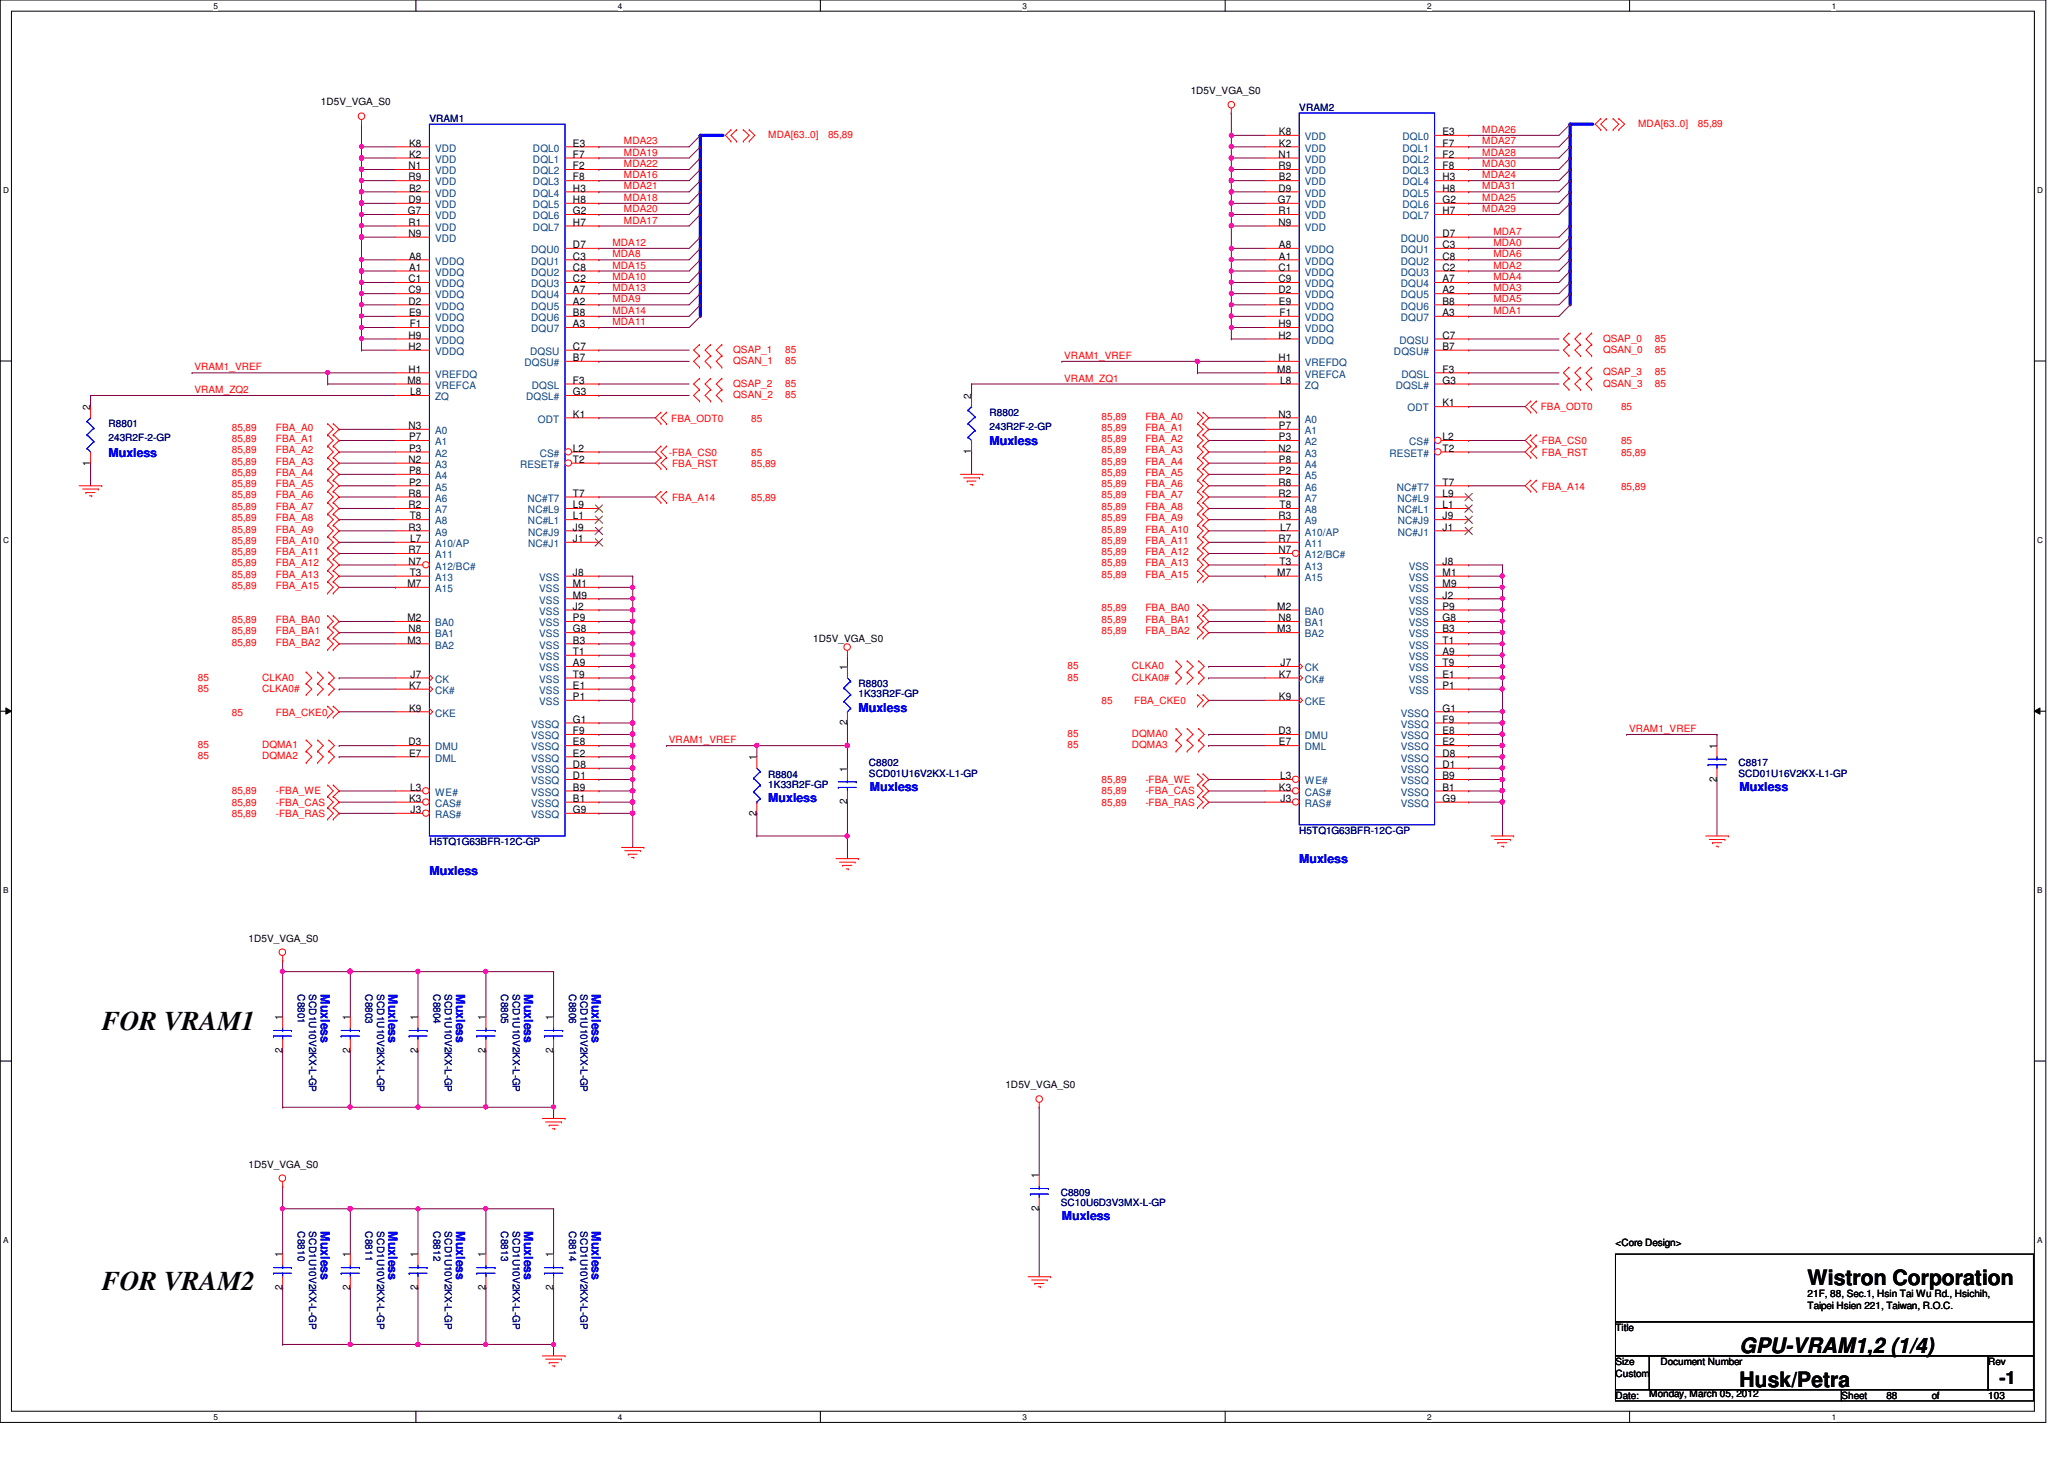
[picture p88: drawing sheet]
<svg xmlns="http://www.w3.org/2000/svg" width="297mm" height="210mm" viewBox="0 0 297 210" stroke-linecap="round" stroke-linejoin="round" font-family="sans-serif">
<defs><g id="words">
<g font-size="3.9">
<text x="14.6" y="148.2">FOR VRAM1</text>
<text x="14.6" y="185.5">FOR VRAM2</text>
</g>
<g font-size="3">
<text x="260.1" y="184.9">Wistron Corporation</text>
<text x="250.4" y="194.6">GPU-VRAM1,2 (1/4)</text>
<text x="250.4" y="199.5">Husk/Petra</text>
</g>
<text font-size="2.6" x="287.7" y="199.1">-1</text>
<g font-size="1.8" fill="#00f">
<text x="15.6" y="65.7">Muxless</text>
<text x="142.4" y="64.1">Muxless</text>
<text x="123.6" y="102.4">Muxless</text>
<text x="125.2" y="113.8">Muxless</text>
<text x="250.4" y="113.8">Muxless</text>
<text x="110.6" y="115.4">Muxless</text>
<text x="61.8" y="125.8">Muxless</text>
<text x="187" y="124.2">Muxless</text>
<text x="46.2" y="143" transform="rotate(90 46.2 143)">Muxless</text>
<text x="55.9" y="143" transform="rotate(90 55.9 143)">Muxless</text>
<text x="65.7" y="143" transform="rotate(90 65.7 143)">Muxless</text>
<text x="75.4" y="143" transform="rotate(90 75.4 143)">Muxless</text>
<text x="85.2" y="143" transform="rotate(90 85.2 143)">Muxless</text>
<text x="46.2" y="177.2" transform="rotate(90 46.2 177.2)">Muxless</text>
<text x="55.9" y="177.2" transform="rotate(90 55.9 177.2)">Muxless</text>
<text x="65.7" y="177.2" transform="rotate(90 65.7 177.2)">Muxless</text>
<text x="75.4" y="177.2" transform="rotate(90 75.4 177.2)">Muxless</text>
<text x="85.2" y="177.2" transform="rotate(90 85.2 177.2)">Muxless</text>
<text x="152.8" y="175.6">Muxless</text>
</g>
<g font-size="1.5">
<text x="58.9" y="22.7">K2</text>
<text x="58.9" y="21.1">K8</text>
<text x="82.5" y="21.1">E3</text>
<text x="82.5" y="22.7">F7</text>
<text x="184" y="22.7">N1</text>
<text x="184.1" y="21.1">K2</text>
<text x="184.1" y="19.4">K8</text>
<text x="207.6" y="19.4">E3</text>
<text x="207.6" y="22.7">F2</text>
<text x="207.6" y="21.1">F7</text>
<text x="58.8" y="29.2">D9</text>
<text x="58.8" y="24.3">N1</text>
<text x="58.8" y="26">R9</text>
<text x="58.9" y="27.6">B2</text>
<text x="82.5" y="24.3">F2</text>
<text x="82.5" y="26">F8</text>
<text x="82.5" y="27.6">H3</text>
<text x="82.5" y="29.2">H8</text>
<text x="183.9" y="29.2">G7</text>
<text x="184" y="27.6">D9</text>
<text x="184" y="24.3">R9</text>
<text x="184.1" y="26">B2</text>
<text x="207.6" y="24.3">F8</text>
<text x="207.6" y="29.2">G2</text>
<text x="207.6" y="26">H3</text>
<text x="207.6" y="27.6">H8</text>
<text x="58.7" y="30.8">G7</text>
<text x="58.8" y="34.1">N9</text>
<text x="58.8" y="32.5">R1</text>
<text x="82.5" y="35.7">D7</text>
<text x="82.5" y="30.8">G2</text>
<text x="82.5" y="32.5">H7</text>
<text x="184" y="32.5">N9</text>
<text x="184" y="30.8">R1</text>
<text x="184.1" y="35.7">A8</text>
<text x="207.6" y="35.7">C3</text>
<text x="207.6" y="34.1">D7</text>
<text x="207.6" y="30.8">H7</text>
<text x="58.8" y="40.6">C1</text>
<text x="58.9" y="38.9">A1</text>
<text x="58.9" y="37.3">A8</text>
<text x="82.5" y="40.6">C2</text>
<text x="82.5" y="37.3">C3</text>
<text x="82.5" y="38.9">C8</text>
<text x="184" y="38.9">C1</text>
<text x="184" y="40.6">C9</text>
<text x="184.1" y="37.3">A1</text>
<text x="207.6" y="40.6">A7</text>
<text x="207.6" y="38.9">C2</text>
<text x="207.6" y="37.3">C8</text>
<text x="58.8" y="42.2">C9</text>
<text x="58.8" y="43.8">D2</text>
<text x="58.9" y="45.5">E9</text>
<text x="59" y="47.1">F1</text>
<text x="82.5" y="43.8">A2</text>
<text x="82.5" y="47.1">A3</text>
<text x="82.5" y="42.2">A7</text>
<text x="82.5" y="45.5">B8</text>
<text x="184" y="42.2">D2</text>
<text x="184" y="47.1">H9</text>
<text x="184.1" y="43.8">E9</text>
<text x="184.1" y="45.5">F1</text>
<text x="207.6" y="42.2">A2</text>
<text x="207.6" y="45.5">A3</text>
<text x="207.6" y="43.8">B8</text>
<text x="58.8" y="53.6">H1</text>
<text x="58.8" y="50.3">H2</text>
<text x="58.8" y="48.7">H9</text>
<text x="82.5" y="51.9">B7</text>
<text x="82.5" y="50.3">C7</text>
<text x="183.8" y="53.6">M8</text>
<text x="184" y="51.9">H1</text>
<text x="184" y="48.7">H2</text>
<text x="207.6" y="50.3">B7</text>
<text x="207.6" y="48.7">C7</text>
<text x="207.6" y="53.6">F3</text>
<text x="13" y="59" transform="rotate(-90 13 59)">2</text>
<text x="58.6" y="55.2">M8</text>
<text x="59.1" y="56.9">L8</text>
<text x="82.5" y="55.2">F3</text>
<text x="82.5" y="56.9">G3</text>
<text x="139.8" y="57.4" transform="rotate(-90 139.8 57.4)">2</text>
<text x="184.2" y="55.2">L8</text>
<text x="207.6" y="55.2">G3</text>
<text x="207.6" y="58.5">K1</text>
<text x="58.8" y="61.7">N3</text>
<text x="58.9" y="65">P3</text>
<text x="58.9" y="63.3">P7</text>
<text x="82.5" y="60.1">K1</text>
<text x="82.5" y="65">L2</text>
<text x="139.8" y="65.3" transform="rotate(-90 139.8 65.3)">1</text>
<text x="184" y="65">N2</text>
<text x="184" y="60.1">N3</text>
<text x="184.1" y="63.3">P3</text>
<text x="184.1" y="61.7">P7</text>
<text x="207.6" y="63.3">L2</text>
<text x="207.6" y="65">T2</text>
<text x="13" y="67" transform="rotate(-90 13 67)">1</text>
<text x="58.8" y="66.6">N2</text>
<text x="58.8" y="71.5">R8</text>
<text x="58.9" y="69.8">P2</text>
<text x="58.9" y="68.2">P8</text>
<text x="82.5" y="66.6">T2</text>
<text x="82.5" y="71.5">T7</text>
<text x="184" y="71.5">R2</text>
<text x="184" y="69.8">R8</text>
<text x="184.1" y="68.2">P2</text>
<text x="184.1" y="66.6">P8</text>
<text x="207.6" y="71.5">L9</text>
<text x="207.6" y="69.8">T7</text>
<text x="58.8" y="73.1">R2</text>
<text x="58.8" y="76.3">R3</text>
<text x="59" y="74.7">T8</text>
<text x="59.1" y="78">L7</text>
<text x="82.5" y="78">J1</text>
<text x="82.5" y="76.3">J9</text>
<text x="82.5" y="74.7">L1</text>
<text x="82.5" y="73.1">L9</text>
<text x="184" y="74.7">R3</text>
<text x="184" y="78">R7</text>
<text x="184.1" y="73.1">T8</text>
<text x="184.2" y="76.3">L7</text>
<text x="207.6" y="76.3">J1</text>
<text x="207.6" y="74.7">J9</text>
<text x="207.6" y="73.1">L1</text>
<text x="58.8" y="81.2">N7</text>
<text x="58.8" y="79.6">R7</text>
<text x="59" y="82.8">T3</text>
<text x="82.5" y="82.8">J8</text>
<text x="183.8" y="82.8">M7</text>
<text x="184" y="79.6">N7</text>
<text x="184.1" y="81.2">T3</text>
<text x="207.6" y="81.2">J8</text>
<text x="207.6" y="82.8">M1</text>
<text x="58.6" y="89.4">M2</text>
<text x="58.6" y="84.5">M7</text>
<text x="82.5" y="87.7">J2</text>
<text x="82.5" y="84.5">M1</text>
<text x="82.5" y="86.1">M9</text>
<text x="82.5" y="89.4">P9</text>
<text x="183.8" y="87.7">M2</text>
<text x="184" y="89.4">N8</text>
<text x="207.6" y="89.4">G8</text>
<text x="207.6" y="86.1">J2</text>
<text x="207.6" y="84.5">M9</text>
<text x="207.6" y="87.7">P9</text>
<text x="58.6" y="92.6">M3</text>
<text x="58.8" y="91">N8</text>
<text x="82.5" y="95.8">A9</text>
<text x="82.5" y="92.6">B3</text>
<text x="82.5" y="91">G8</text>
<text x="82.5" y="94.2">T1</text>
<text x="183.8" y="91">M3</text>
<text x="184.3" y="95.8">J7</text>
<text x="207.6" y="94.2">A9</text>
<text x="207.6" y="91">B3</text>
<text x="207.6" y="92.6">T1</text>
<text x="207.6" y="95.8">T9</text>
<text x="58.9" y="99.1">K7</text>
<text x="59.1" y="97.5">J7</text>
<text x="82.5" y="99.1">E1</text>
<text x="82.5" y="100.7">P1</text>
<text x="82.5" y="97.5">T9</text>
<text x="121.9" y="96.4" transform="rotate(-90 121.9 96.4)">1</text>
<text x="184.1" y="97.5">K7</text>
<text x="184.1" y="100.7">K9</text>
<text x="207.6" y="97.5">E1</text>
<text x="207.6" y="99.1">P1</text>
<text x="58.8" y="107.2">D3</text>
<text x="58.9" y="102.4">K9</text>
<text x="82.5" y="107.2">E8</text>
<text x="82.5" y="105.6">F9</text>
<text x="82.5" y="104">G1</text>
<text x="121.9" y="104.4" transform="rotate(-90 121.9 104.4)">2</text>
<text x="184" y="105.6">D3</text>
<text x="184.1" y="107.2">E7</text>
<text x="207.6" y="107.2">E2</text>
<text x="207.6" y="105.6">E8</text>
<text x="207.6" y="104">F9</text>
<text x="207.6" y="102.4">G1</text>
<text x="247.1" y="107.7" transform="rotate(-90 247.1 107.7)">1</text>
<text x="58.9" y="108.8">E7</text>
<text x="59.1" y="113.7">L3</text>
<text x="82.5" y="113.7">B9</text>
<text x="82.5" y="112.1">D1</text>
<text x="82.5" y="110.5">D8</text>
<text x="82.5" y="108.8">E2</text>
<text x="108.9" y="109.4" transform="rotate(-90 108.9 109.4)">1</text>
<text x="121.9" y="111" transform="rotate(-90 121.9 111)">1</text>
<text x="184.1" y="113.7">K3</text>
<text x="184.2" y="112.1">L3</text>
<text x="207.6" y="113.7">B1</text>
<text x="207.6" y="112.1">B9</text>
<text x="207.6" y="110.5">D1</text>
<text x="207.6" y="108.8">D8</text>
<text x="247.1" y="112.5" transform="rotate(-90 247.1 112.5)">2</text>
<text x="58.9" y="115.4">K3</text>
<text x="59.1" y="117">J3</text>
<text x="82.5" y="115.4">B1</text>
<text x="82.5" y="117">G9</text>
<text x="108.9" y="117.3" transform="rotate(-90 108.9 117.3)">2</text>
<text x="121.9" y="115.7" transform="rotate(-90 121.9 115.7)">2</text>
<text x="184.3" y="115.4">J3</text>
<text x="207.6" y="115.4">G9</text>
<text x="40.6" y="146.8" transform="rotate(-90 40.6 146.8)">1</text>
<text x="50.4" y="146.8" transform="rotate(-90 50.4 146.8)">1</text>
<text x="60.1" y="146.8" transform="rotate(-90 60.1 146.8)">1</text>
<text x="69.9" y="146.8" transform="rotate(-90 69.9 146.8)">1</text>
<text x="79.6" y="146.8" transform="rotate(-90 79.6 146.8)">1</text>
<text x="40.6" y="151.5" transform="rotate(-90 40.6 151.5)">2</text>
<text x="50.4" y="151.5" transform="rotate(-90 50.4 151.5)">2</text>
<text x="60.1" y="151.5" transform="rotate(-90 60.1 151.5)">2</text>
<text x="69.9" y="151.5" transform="rotate(-90 69.9 151.5)">2</text>
<text x="79.6" y="151.5" transform="rotate(-90 79.6 151.5)">2</text>
<text x="149.5" y="169.5" transform="rotate(-90 149.5 169.5)">1</text>
<text x="149.5" y="174.2" transform="rotate(-90 149.5 174.2)">2</text>
<text x="40.6" y="185.6" transform="rotate(-90 40.6 185.6)">2</text>
<text x="40.6" y="180.9" transform="rotate(-90 40.6 180.9)">1</text>
<text x="50.4" y="185.6" transform="rotate(-90 50.4 185.6)">2</text>
<text x="50.4" y="180.9" transform="rotate(-90 50.4 180.9)">1</text>
<text x="60.1" y="185.6" transform="rotate(-90 60.1 185.6)">2</text>
<text x="60.1" y="180.9" transform="rotate(-90 60.1 180.9)">1</text>
<text x="69.9" y="185.6" transform="rotate(-90 69.9 185.6)">2</text>
<text x="69.9" y="180.9" transform="rotate(-90 69.9 180.9)">1</text>
<text x="79.6" y="185.6" transform="rotate(-90 79.6 185.6)">2</text>
<text x="79.6" y="180.9" transform="rotate(-90 79.6 180.9)">1</text>
</g>
<g font-size="1.5" fill="#004080">
<text x="62.6" y="23.4">VDD</text>
<text x="62.6" y="21.8">VDD</text>
<text x="76.7" y="21.8">DQL0</text>
<text x="76.7" y="23.4">DQL1</text>
<text x="187.8" y="21.8">VDD</text>
<text x="187.8" y="20.2">VDD</text>
<text x="187.8" y="23.4">VDD</text>
<text x="201.8" y="20.2">DQL0</text>
<text x="201.8" y="23.4">DQL2</text>
<text x="201.8" y="21.8">DQL1</text>
<text x="62.6" y="28.3">VDD</text>
<text x="62.6" y="29.9">VDD</text>
<text x="62.6" y="25.1">VDD</text>
<text x="62.6" y="26.7">VDD</text>
<text x="76.7" y="25.1">DQL2</text>
<text x="76.7" y="26.7">DQL3</text>
<text x="76.7" y="28.3">DQL4</text>
<text x="76.7" y="29.9">DQL5</text>
<text x="187.8" y="26.7">VDD</text>
<text x="187.8" y="28.3">VDD</text>
<text x="187.8" y="29.9">VDD</text>
<text x="187.8" y="25.1">VDD</text>
<text x="201.8" y="25.1">DQL3</text>
<text x="201.8" y="29.9">DQL6</text>
<text x="201.8" y="26.7">DQL4</text>
<text x="201.8" y="28.3">DQL5</text>
<text x="62.6" y="31.5">VDD</text>
<text x="62.6" y="34.8">VDD</text>
<text x="62.6" y="33.2">VDD</text>
<text x="76.7" y="31.5">DQL6</text>
<text x="76.7" y="33.2">DQL7</text>
<text x="187.8" y="33.2">VDD</text>
<text x="187.8" y="31.5">VDD</text>
<text x="201.6" y="34.8">DQU0</text>
<text x="201.8" y="31.5">DQL7</text>
<text x="62.6" y="39.7">VDDQ</text>
<text x="62.6" y="38.1">VDDQ</text>
<text x="62.6" y="41.3">VDDQ</text>
<text x="76.5" y="41.3">DQU3</text>
<text x="76.5" y="38.1">DQU1</text>
<text x="76.5" y="39.7">DQU2</text>
<text x="76.5" y="36.4">DQU0</text>
<text x="187.8" y="38.1">VDDQ</text>
<text x="187.8" y="36.4">VDDQ</text>
<text x="187.8" y="39.7">VDDQ</text>
<text x="187.8" y="41.3">VDDQ</text>
<text x="201.6" y="41.3">DQU4</text>
<text x="201.6" y="39.7">DQU3</text>
<text x="201.6" y="36.4">DQU1</text>
<text x="201.6" y="38.1">DQU2</text>
<text x="62.6" y="42.9">VDDQ</text>
<text x="62.6" y="44.5">VDDQ</text>
<text x="62.6" y="46.2">VDDQ</text>
<text x="62.6" y="47.8">VDDQ</text>
<text x="76.5" y="44.5">DQU5</text>
<text x="76.5" y="47.8">DQU7</text>
<text x="76.5" y="42.9">DQU4</text>
<text x="76.5" y="46.2">DQU6</text>
<text x="187.8" y="42.9">VDDQ</text>
<text x="187.8" y="44.5">VDDQ</text>
<text x="187.8" y="46.2">VDDQ</text>
<text x="187.8" y="47.8">VDDQ</text>
<text x="201.6" y="42.9">DQU5</text>
<text x="201.6" y="46.2">DQU7</text>
<text x="201.6" y="44.5">DQU6</text>
<text x="62.6" y="51.1">VDDQ</text>
<text x="62.6" y="49.4">VDDQ</text>
<text x="75.5" y="52.7">DQSU#</text>
<text x="76.3" y="51.1">DQSU</text>
<text x="187.8" y="52.7">VREFDQ</text>
<text x="187.8" y="49.4">VDDQ</text>
<text x="200.6" y="51.1">DQSU#</text>
<text x="201.4" y="49.4">DQSU</text>
<text x="62.6" y="54.3">VREFDQ</text>
<text x="62.6" y="57.6">ZQ</text>
<text x="62.6" y="55.9">VREFCA</text>
<text x="75.7" y="57.6">DQSL#</text>
<text x="76.5" y="55.9">DQSL</text>
<text x="187.8" y="55.9">ZQ</text>
<text x="187.8" y="54.3">VREFCA</text>
<text x="200.9" y="55.9">DQSL#</text>
<text x="201.7" y="54.3">DQSL</text>
<text x="202.6" y="59.2">ODT</text>
<text x="62.6" y="62.4">A0</text>
<text x="62.6" y="65.7">A2</text>
<text x="62.6" y="64.1">A1</text>
<text x="77.4" y="60.8">ODT</text>
<text x="77.7" y="65.7">CS#</text>
<text x="187.8" y="65.7">A3</text>
<text x="187.8" y="60.8">A0</text>
<text x="187.8" y="64.1">A2</text>
<text x="187.8" y="62.4">A1</text>
<text x="200" y="65.7">RESET#</text>
<text x="202.8" y="64.1">CS#</text>
<text x="62.6" y="67.3">A3</text>
<text x="62.6" y="70.6">A5</text>
<text x="62.6" y="68.9">A4</text>
<text x="74.8" y="67.3">RESET#</text>
<text x="187.8" y="68.9">A5</text>
<text x="187.8" y="67.3">A4</text>
<text x="187.8" y="70.6">A6</text>
<text x="201" y="70.6">NC#T7</text>
<text x="62.6" y="73.8">A7</text>
<text x="62.6" y="77">A9</text>
<text x="62.6" y="72.2">A6</text>
<text x="62.6" y="75.4">A8</text>
<text x="75.9" y="72.2">NC#T7</text>
<text x="76" y="75.4">NC#L1</text>
<text x="76" y="73.8">NC#L9</text>
<text x="76" y="77">NC#J9</text>
<text x="187.8" y="77">A10/AP</text>
<text x="187.8" y="72.2">A7</text>
<text x="187.8" y="75.4">A9</text>
<text x="187.8" y="73.8">A8</text>
<text x="201.1" y="73.8">NC#L1</text>
<text x="201.1" y="72.2">NC#L9</text>
<text x="201.2" y="77">NC#J1</text>
<text x="201.2" y="75.4">NC#J9</text>
<text x="62.6" y="78.7">A10/AP</text>
<text x="62.6" y="82">A12/BC#</text>
<text x="62.6" y="80.3">A11</text>
<text x="62.6" y="83.6">A13</text>
<text x="76" y="78.7">NC#J1</text>
<text x="77.6" y="83.6">VSS</text>
<text x="187.8" y="83.6">A15</text>
<text x="187.8" y="80.3">A12/BC#</text>
<text x="187.8" y="78.7">A11</text>
<text x="187.8" y="82">A13</text>
<text x="202.7" y="82">VSS</text>
<text x="202.7" y="83.6">VSS</text>
<text x="62.6" y="85.2">A15</text>
<text x="77.6" y="88.4">VSS</text>
<text x="77.6" y="85.2">VSS</text>
<text x="77.6" y="86.8">VSS</text>
<text x="187.8" y="88.4">BA0</text>
<text x="202.7" y="86.8">VSS</text>
<text x="202.7" y="85.2">VSS</text>
<text x="202.7" y="88.4">VSS</text>
<text x="62.6" y="90.1">BA0</text>
<text x="62.6" y="93.3">BA2</text>
<text x="62.6" y="91.7">BA1</text>
<text x="77.6" y="93.3">VSS</text>
<text x="77.6" y="91.7">VSS</text>
<text x="77.6" y="90.1">VSS</text>
<text x="77.6" y="95">VSS</text>
<text x="187.8" y="91.7">BA2</text>
<text x="187.8" y="90.1">BA1</text>
<text x="202.7" y="95">VSS</text>
<text x="202.7" y="91.7">VSS</text>
<text x="202.7" y="90.1">VSS</text>
<text x="202.7" y="93.3">VSS</text>
<text x="62.6" y="98.2">CK</text>
<text x="62.6" y="99.8">CK#</text>
<text x="77.6" y="96.6">VSS</text>
<text x="77.6" y="99.8">VSS</text>
<text x="77.6" y="101.4">VSS</text>
<text x="77.6" y="98.2">VSS</text>
<text x="187.8" y="96.6">CK</text>
<text x="187.8" y="98.2">CK#</text>
<text x="187.8" y="101.4">CKE</text>
<text x="202.7" y="98.2">VSS</text>
<text x="202.7" y="99.8">VSS</text>
<text x="202.7" y="96.6">VSS</text>
<text x="62.6" y="107.9">DMU</text>
<text x="62.6" y="103.1">CKE</text>
<text x="76.5" y="107.9">VSSQ</text>
<text x="76.5" y="106.3">VSSQ</text>
<text x="76.5" y="104.7">VSSQ</text>
<text x="187.8" y="106.3">DMU</text>
<text x="187.8" y="107.9">DML</text>
<text x="201.6" y="107.9">VSSQ</text>
<text x="201.6" y="106.3">VSSQ</text>
<text x="201.6" y="104.7">VSSQ</text>
<text x="201.6" y="103.1">VSSQ</text>
<text x="62.6" y="109.6">DML</text>
<text x="76.5" y="112.8">VSSQ</text>
<text x="76.5" y="111.2">VSSQ</text>
<text x="76.5" y="109.6">VSSQ</text>
<text x="187.8" y="112.8">WE#</text>
<text x="201.6" y="112.8">VSSQ</text>
<text x="201.6" y="111.2">VSSQ</text>
<text x="201.6" y="109.6">VSSQ</text>
<text x="62.6" y="117.7">RAS#</text>
<text x="62.6" y="116.1">CAS#</text>
<text x="62.6" y="114.5">WE#</text>
<text x="76.5" y="116.1">VSSQ</text>
<text x="76.5" y="114.5">VSSQ</text>
<text x="76.5" y="117.7">VSSQ</text>
<text x="187.8" y="116.1">RAS#</text>
<text x="187.8" y="114.5">CAS#</text>
<text x="201.6" y="114.5">VSSQ</text>
<text x="201.6" y="116.1">VSSQ</text>
</g>
<g font-size="1.4">
<text x="46.2" y="15.2">1D5V_VGA_S0</text>
<text x="171.4" y="13.5">1D5V_VGA_S0</text>
<text x="117" y="92.4">1D5V_VGA_S0</text>
<text x="35.8" y="135.5">1D5V_VGA_S0</text>
<text x="144.7" y="156.6">1D5V_VGA_S0</text>
<text x="35.8" y="168">1D5V_VGA_S0</text>
<text x="232.5" y="179.3">&lt;Core Design&gt;</text>
<text x="232.5" y="191.5">Title</text>
<text x="260.1" y="186.6">21F, 88, Sec.1, Hsin Tai Wu Rd., Hsichih,</text>
<text x="260.1" y="188.3">Taipei Hsien 221, Taiwan, R.O.C.</text>
<text x="232.5" y="196.4">Size</text>
<text x="239" y="196.4">Document Number</text>
<text x="286.1" y="196.4">Rev</text>
<text x="232.5" y="201.3">Date:</text>
<text x="232.5" y="198">Custom</text>
<text x="237.4" y="201">Monday, March 05, 2012</text>
<text x="265" y="201.3">Sheet</text>
<text x="271.5" y="201.3">88</text>
<text x="278" y="201.3">of</text>
<text x="286.1" y="201.3">103</text>
</g>
<g font-size="1.4" fill="#000080">
<text x="61.8" y="17.6">VRAM1</text>
<text x="187" y="16">VRAM2</text>
<text x="142.4" y="59.9">R8802</text>
<text x="15.6" y="61.5">R8801</text>
<text x="15.6" y="63.4">243R2F-2-GP</text>
<text x="142.4" y="61.8">243R2F-2-GP</text>
<text x="123.6" y="98.9">R8803</text>
<text x="123.6" y="100.3">1K33R2F-GP</text>
<text x="110.6" y="111.9">R8804</text>
<text x="110.6" y="113.3">1K33R2F-GP</text>
<text x="125" y="110.2">C8802</text>
<text x="125" y="111.7">SCD01U16V2KX-L1-GP</text>
<text x="250.2" y="110.2">C8817</text>
<text x="250.2" y="111.7">SCD01U16V2KX-L1-GP</text>
<text x="61.8" y="121.6">H5TQ1G63BFR-12C-GP</text>
<text x="187" y="120">H5TQ1G63BFR-12C-GP</text>
<text x="42.9" y="143" transform="rotate(90 42.9 143)">C8801</text>
<text x="44.5" y="143" transform="rotate(90 44.5 143)">SCD1U10V2KX-L-GP</text>
<text x="52.6" y="143" transform="rotate(90 52.6 143)">C8803</text>
<text x="54.3" y="143" transform="rotate(90 54.3 143)">SCD1U10V2KX-L-GP</text>
<text x="62.4" y="143" transform="rotate(90 62.4 143)">C8804</text>
<text x="64" y="143" transform="rotate(90 64 143)">SCD1U10V2KX-L-GP</text>
<text x="72.1" y="143" transform="rotate(90 72.1 143)">C8805</text>
<text x="73.8" y="143" transform="rotate(90 73.8 143)">SCD1U10V2KX-L-GP</text>
<text x="81.9" y="143" transform="rotate(90 81.9 143)">C8806</text>
<text x="83.5" y="143" transform="rotate(90 83.5 143)">SCD1U10V2KX-L-GP</text>
<text x="152.7" y="172">C8809</text>
<text x="152.7" y="173.5">SC10U6D3V3MX-L-GP</text>
<text x="42.9" y="177.2" transform="rotate(90 42.9 177.2)">C8810</text>
<text x="44.5" y="177.2" transform="rotate(90 44.5 177.2)">SCD1U10V2KX-L-GP</text>
<text x="52.6" y="177.2" transform="rotate(90 52.6 177.2)">C8811</text>
<text x="54.3" y="177.2" transform="rotate(90 54.3 177.2)">SCD1U10V2KX-L-GP</text>
<text x="62.4" y="177.2" transform="rotate(90 62.4 177.2)">C8812</text>
<text x="64" y="177.2" transform="rotate(90 64 177.2)">SCD1U10V2KX-L-GP</text>
<text x="72.1" y="177.2" transform="rotate(90 72.1 177.2)">C8813</text>
<text x="73.8" y="177.2" transform="rotate(90 73.8 177.2)">SCD1U10V2KX-L-GP</text>
<text x="81.9" y="177.2" transform="rotate(90 81.9 177.2)">C8814</text>
<text x="83.5" y="177.2" transform="rotate(90 83.5 177.2)">SCD1U10V2KX-L-GP</text>
</g>
<g font-size="1.4" fill="#f00">
<text x="89.8" y="20.8">MDA23</text>
<text x="89.8" y="22.4">MDA19</text>
<text x="110.6" y="19.9">MDA[63..0]</text>
<text x="119.2" y="19.9">85,89</text>
<text x="213.3" y="22.4">MDA28</text>
<text x="213.3" y="19.1">MDA26</text>
<text x="213.3" y="20.8">MDA27</text>
<text x="235.8" y="18.2">MDA[63..0]</text>
<text x="244.3" y="18.2">85,89</text>
<text x="89.8" y="25.7">MDA16</text>
<text x="89.8" y="28.9">MDA18</text>
<text x="89.8" y="24">MDA22</text>
<text x="89.8" y="27.3">MDA21</text>
<text x="213.3" y="27.3">MDA31</text>
<text x="213.3" y="25.7">MDA24</text>
<text x="213.3" y="24">MDA30</text>
<text x="213.3" y="28.9">MDA25</text>
<text x="88.1" y="35.4">MDA12</text>
<text x="89.8" y="30.5">MDA20</text>
<text x="89.8" y="32.2">MDA17</text>
<text x="213.3" y="30.5">MDA29</text>
<text x="214.9" y="35.4">MDA0</text>
<text x="214.9" y="33.8">MDA7</text>
<text x="88.1" y="41.9">MDA13</text>
<text x="88.1" y="37">MDA8</text>
<text x="88.1" y="38.7">MDA15</text>
<text x="88.1" y="40.3">MDA10</text>
<text x="214.9" y="41.9">MDA3</text>
<text x="214.9" y="38.7">MDA2</text>
<text x="214.9" y="37">MDA6</text>
<text x="214.9" y="40.3">MDA4</text>
<text x="88.1" y="43.5">MDA9</text>
<text x="88.1" y="45.2">MDA14</text>
<text x="88.1" y="46.8">MDA11</text>
<text x="214.9" y="43.5">MDA5</text>
<text x="214.9" y="45.2">MDA1</text>
<text x="28" y="53.3">VRAM1_VREF</text>
<text x="105.5" y="50.8">QSAP_1</text>
<text x="105.5" y="52.4">QSAN_1</text>
<text x="113" y="50.8">85</text>
<text x="113" y="52.4">85</text>
<text x="153.2" y="51.6">VRAM1_VREF</text>
<text x="230.7" y="49.1">QSAP_0</text>
<text x="230.7" y="50.8">QSAN_0</text>
<text x="238.2" y="50.8">85</text>
<text x="238.2" y="49.1">85</text>
<text x="28" y="56.6">VRAM_ZQ2</text>
<text x="105.5" y="55.6">QSAP_2</text>
<text x="105.5" y="57.3">QSAN_2</text>
<text x="113" y="55.6">85</text>
<text x="113" y="57.3">85</text>
<text x="153.2" y="54.9">VRAM_ZQ1</text>
<text x="221.7" y="59.1">FBA_ODT0</text>
<text x="230.7" y="54">QSAP_3</text>
<text x="230.7" y="55.6">QSAN_3</text>
<text x="233.3" y="59.1">85</text>
<text x="238.2" y="55.6">85</text>
<text x="238.2" y="54">85</text>
<text x="33.4" y="65.2">85,89</text>
<text x="33.4" y="63.6">85,89</text>
<text x="33.4" y="62">85,89</text>
<text x="39.7" y="65.2">FBA_A2</text>
<text x="39.7" y="63.6">FBA_A1</text>
<text x="39.7" y="62">FBA_A0</text>
<text x="96.3" y="65.5">-FBA_CS0</text>
<text x="96.6" y="60.7">FBA_ODT0</text>
<text x="108.1" y="65.5">85</text>
<text x="108.1" y="60.7">85</text>
<text x="158.5" y="63.6">85,89</text>
<text x="158.5" y="62">85,89</text>
<text x="158.5" y="60.4">85,89</text>
<text x="158.5" y="65.2">85,89</text>
<text x="164.8" y="63.6">FBA_A2</text>
<text x="164.8" y="62">FBA_A1</text>
<text x="164.8" y="60.4">FBA_A0</text>
<text x="164.8" y="65.2">FBA_A3</text>
<text x="221.4" y="63.9">-FBA_CS0</text>
<text x="221.9" y="65.5">FBA_RST</text>
<text x="233.3" y="63.9">85</text>
<text x="233.3" y="65.5">85,89</text>
<text x="33.4" y="66.8">85,89</text>
<text x="33.4" y="71.7">85,89</text>
<text x="33.4" y="70.1">85,89</text>
<text x="33.4" y="68.5">85,89</text>
<text x="39.7" y="66.8">FBA_A3</text>
<text x="39.7" y="71.7">FBA_A6</text>
<text x="39.7" y="70.1">FBA_A5</text>
<text x="39.7" y="68.5">FBA_A4</text>
<text x="96.7" y="67.2">FBA_RST</text>
<text x="108.1" y="67.2">85,89</text>
<text x="158.5" y="68.5">85,89</text>
<text x="158.5" y="66.8">85,89</text>
<text x="158.5" y="71.7">85,89</text>
<text x="158.5" y="70.1">85,89</text>
<text x="164.8" y="68.5">FBA_A5</text>
<text x="164.8" y="66.8">FBA_A4</text>
<text x="164.8" y="71.7">FBA_A7</text>
<text x="164.8" y="70.1">FBA_A6</text>
<text x="221.9" y="70.4">FBA_A14</text>
<text x="233.3" y="70.4">85,89</text>
<text x="33.4" y="76.6">85,89</text>
<text x="33.4" y="75">85,89</text>
<text x="33.4" y="73.4">85,89</text>
<text x="39.7" y="76.6">FBA_A9</text>
<text x="39.7" y="75">FBA_A8</text>
<text x="39.7" y="73.4">FBA_A7</text>
<text x="96.7" y="72.1">FBA_A14</text>
<text x="108.1" y="72.1">85,89</text>
<text x="158.5" y="73.4">85,89</text>
<text x="158.5" y="76.6">85,89</text>
<text x="158.5" y="75">85,89</text>
<text x="164.8" y="73.4">FBA_A8</text>
<text x="164.8" y="76.6">FBA_A10</text>
<text x="164.8" y="75">FBA_A9</text>
<text x="33.4" y="81.5">85,89</text>
<text x="33.4" y="79.8">85,89</text>
<text x="33.4" y="78.2">85,89</text>
<text x="33.4" y="83.1">85,89</text>
<text x="39.7" y="81.5">FBA_A12</text>
<text x="39.7" y="79.8">FBA_A11</text>
<text x="39.7" y="78.2">FBA_A10</text>
<text x="39.7" y="83.1">FBA_A13</text>
<text x="158.5" y="78.2">85,89</text>
<text x="158.5" y="81.5">85,89</text>
<text x="158.5" y="79.8">85,89</text>
<text x="158.5" y="83.1">85,89</text>
<text x="164.8" y="78.2">FBA_A11</text>
<text x="164.8" y="81.5">FBA_A13</text>
<text x="164.8" y="79.8">FBA_A12</text>
<text x="164.8" y="83.1">FBA_A15</text>
<text x="33.4" y="89.6">85,89</text>
<text x="33.4" y="84.8">85,89</text>
<text x="39.7" y="89.6">FBA_BA0</text>
<text x="39.7" y="84.8">FBA_A15</text>
<text x="158.5" y="88">85,89</text>
<text x="158.5" y="89.6">85,89</text>
<text x="164.8" y="88">FBA_BA0</text>
<text x="164.8" y="89.6">FBA_BA1</text>
<text x="33.4" y="92.9">85,89</text>
<text x="33.4" y="91.2">85,89</text>
<text x="39.7" y="92.9">FBA_BA2</text>
<text x="39.7" y="91.2">FBA_BA1</text>
<text x="158.5" y="91.2">85,89</text>
<text x="164.8" y="91.2">FBA_BA2</text>
<text x="28.5" y="99.5">85</text>
<text x="28.5" y="97.9">85</text>
<text x="37.7" y="99.5">CLKA0#</text>
<text x="37.7" y="97.9">CLKA0</text>
<text x="153.6" y="96.3">85</text>
<text x="153.6" y="97.9">85</text>
<text x="158.5" y="101.3">85</text>
<text x="162.9" y="96.3">CLKA0</text>
<text x="162.9" y="97.9">CLKA0#</text>
<text x="163.2" y="101.3">FBA_CKE0</text>
<text x="28.5" y="107.7">85</text>
<text x="33.4" y="103">85</text>
<text x="37.7" y="107.7">DQMA1</text>
<text x="39.7" y="103">FBA_CKE0</text>
<text x="96.3" y="106.9">VRAM1_VREF</text>
<text x="153.6" y="106">85</text>
<text x="153.6" y="107.7">85</text>
<text x="162.9" y="106">DQMA0</text>
<text x="162.9" y="107.7">DQMA3</text>
<text x="234.4" y="105.3">VRAM1_VREF</text>
<text x="28.5" y="109.3">85</text>
<text x="37.7" y="109.3">DQMA2</text>
<text x="158.5" y="112.7">85,89</text>
<text x="164.8" y="112.7">-FBA_WE</text>
<text x="33.4" y="114.3">85,89</text>
<text x="33.4" y="116">85,89</text>
<text x="33.4" y="117.6">85,89</text>
<text x="39.7" y="114.3">-FBA_WE</text>
<text x="39.7" y="116">-FBA_CAS</text>
<text x="39.7" y="117.6">-FBA_RAS</text>
<text x="158.5" y="114.3">85,89</text>
<text x="158.5" y="116">85,89</text>
<text x="164.8" y="114.3">-FBA_CAS</text>
<text x="164.8" y="116">-FBA_RAS</text>
</g>
<g font-size="1.2">
<text x="30.7" y="1.2">5</text>
<text x="88.9" y="1.2">4</text>
<text x="147.1" y="1.2">3</text>
<text x="205.4" y="1.2">2</text>
<text x="263.6" y="1.2">1</text>
<text x=".5" y="27.8">D</text>
<text x="293.2" y="27.8">D</text>
<text x=".5" y="78.1">C</text>
<text x="293.2" y="78.1">C</text>
<text x=".5" y="128.5">B</text>
<text x="293.2" y="128.5">B</text>
<text x=".5" y="178.9">A</text>
<text x="293.2" y="178.9">A</text>
<text x="30.7" y="204.3">5</text>
<text x="88.9" y="204.3">4</text>
<text x="147.1" y="204.3">3</text>
<text x="205.4" y="204.3">2</text>
<text x="263.6" y="204.3">1</text>
</g>
</g></defs>
<path d="M0 0h294.4v204.6h-294.4zM1.6 1.6h291.2v201.4h-291.2z" fill="none" stroke="#000" stroke-width=".14"/>
<g fill="#fff">
<path d="M30.7 .2h.6v1.3h-.6z"/>
<path d="M30.7 203.2h.6v1.3h-.6z"/>
</g>
<path d="M59.9 0v1.6M59.9 203v1.6" fill="none" stroke="#000" stroke-width=".14"/>
<g fill="#fff">
<path d="M88.9 .2h.6v1.3h-.6z"/>
<path d="M88.9 203.2h.6v1.3h-.6z"/>
</g>
<path d="M118.1 0v1.6M118.1 203v1.6" fill="none" stroke="#000" stroke-width=".14"/>
<g fill="#fff">
<path d="M147.1 .2h.6v1.3h-.6z"/>
<path d="M147.1 203.2h.6v1.3h-.6z"/>
</g>
<path d="M176.3 0v1.6M176.3 203v1.6" fill="none" stroke="#000" stroke-width=".14"/>
<g fill="#fff">
<path d="M205.4 .2h.6v1.3h-.6z"/>
<path d="M205.4 203.2h.6v1.3h-.6z"/>
</g>
<path d="M234.5 0v1.6M234.5 203v1.6" fill="none" stroke="#000" stroke-width=".14"/>
<g fill="#fff">
<path d="M263.6 .2h.6v1.3h-.6z"/>
<path d="M263.6 203.2h.6v1.3h-.6z"/>
<path d="M.5 26.8h.8v1.3h-.8z"/>
<path d="M293.2 26.8h.8v1.3h-.8z"/>
<path d="M.5 77.1h.8v1.3h-.8z"/>
<path d="M293.2 77.1h.8v1.3h-.8z"/>
</g>
<path d="M0 51.9h1.6M292.8 51.9h1.6" fill="none" stroke="#000" stroke-width=".14"/>
<g fill="#fff">
<path d="M.5 127.5h.7v1.3h-.7z"/>
<path d="M293.2 127.5h.7v1.3h-.7z"/>
</g>
<path d="M0 102.3h1.6M.8 101.9l.8 .4-.8 .4zM292.8 102.3l.8-.4v.8zM292.8 102.3h1.6" fill="none" stroke="#000" stroke-width=".14"/>
<path d="M.8 101.9l.8 .4-.8 .4zM292.8 102.3l.8-.4v.8z" fill="#000"/>
<g fill="#fff">
<path d="M.5 177.8h.7v1.3h-.7z"/>
<path d="M293.2 177.8h.7v1.3h-.7z"/>
</g>
<path d="M0 152.7h1.6M292.8 152.7h1.6" fill="none" stroke="#000" stroke-width=".14"/>
<path d="M173.9 97.5h.1M173.9 95.9h.1M173.9 97.5h8.2M173.9 95.9h8.2M40.7 159.3h.1M40.7 159.3h9.7M50.4 193.4h.1M50.4 193.4h9.8" fill="none" stroke="#800040" stroke-width=".14"/>
<circle cx="60.2" cy="193.4" r=".3" fill="#f0f"/>
<circle cx="60.2" cy="193.4" r=".3" fill="none" stroke="#f0f" stroke-width=".14"/>
<path d="M79.7 173.9h.1M79.7 173.9v6.5M60.2 193.4h.1M60.2 193.4h9.7" fill="none" stroke="#800040" stroke-width=".14"/>
<circle cx="60.2" cy="193.4" r=".3" fill="#f0f"/>
<circle cx="60.2" cy="193.4" r=".3" fill="none" stroke="#f0f" stroke-width=".14"/>
<path d="M50.4 173.9h.1M50.4 173.9v6.5M50.4 185.3h.1M50.4 185.3v8.1M60.2 185.3h.1M60.2 185.3v8.1" fill="none" stroke="#800040" stroke-width=".14"/>
<circle cx="50.4" cy="193.4" r=".31" fill="#f0f"/>
<circle cx="50.4" cy="193.4" r=".31" fill="none" stroke="#f0f" stroke-width=".14"/>
<path d="M69.9 173.9h.1M69.9 173.9v6.5M69.9 193.4h.1M69.9 193.4h9.8M79.7 193.4h.1M79.7 193.4v1.7" fill="none" stroke="#800040" stroke-width=".14"/>
<circle cx="79.7" cy="193.4" r=".3" fill="#f0f"/>
<circle cx="79.7" cy="193.4" r=".3" fill="none" stroke="#f0f" stroke-width=".14"/>
<circle cx="69.9" cy="193.4" r=".3" fill="#f0f"/>
<circle cx="69.9" cy="193.4" r=".3" fill="none" stroke="#f0f" stroke-width=".14"/>
<path d="M216.2 107.3h.1M216.2 107.3v1.6M60.2 173.9h.1M60.2 173.9v6.5M69.9 185.3h.1M69.9 185.3v8.1" fill="none" stroke="#800040" stroke-width=".14"/>
<circle cx="216.2" cy="108.9" r=".3" fill="#f0f"/>
<circle cx="216.2" cy="108.9" r=".3" fill="none" stroke="#f0f" stroke-width=".14"/>
<circle cx="216.2" cy="107.2" r=".31" fill="#f0f"/>
<circle cx="216.2" cy="107.2" r=".31" fill="none" stroke="#f0f" stroke-width=".14"/>
<path d="M216.2 104h.1M216.2 104v1.7" fill="none" stroke="#800040" stroke-width=".14"/>
<circle cx="216.2" cy="105.6" r=".3" fill="#f0f"/>
<circle cx="216.2" cy="105.6" r=".3" fill="none" stroke="#f0f" stroke-width=".14"/>
<circle cx="216.2" cy="104" r=".3" fill="#f0f"/>
<circle cx="216.2" cy="104" r=".3" fill="none" stroke="#f0f" stroke-width=".14"/>
<path d="M216.2 110.5h.1M216.2 110.5v1.6" fill="none" stroke="#800040" stroke-width=".14"/>
<circle cx="216.2" cy="112.1" r=".3" fill="#f0f"/>
<circle cx="216.2" cy="112.1" r=".3" fill="none" stroke="#f0f" stroke-width=".14"/>
<circle cx="216.2" cy="110.5" r=".3" fill="#f0f"/>
<circle cx="216.2" cy="110.5" r=".3" fill="none" stroke="#f0f" stroke-width=".14"/>
<path d="M216.2 108.9h.1M216.2 108.9v1.6" fill="none" stroke="#800040" stroke-width=".14"/>
<circle cx="216.2" cy="110.5" r=".3" fill="#f0f"/>
<circle cx="216.2" cy="110.5" r=".3" fill="none" stroke="#f0f" stroke-width=".14"/>
<circle cx="216.2" cy="108.9" r=".3" fill="#f0f"/>
<circle cx="216.2" cy="108.9" r=".3" fill="none" stroke="#f0f" stroke-width=".14"/>
<path d="M216.2 113.8h.1M216.2 113.8v1.6" fill="none" stroke="#800040" stroke-width=".14"/>
<circle cx="216.2" cy="115.4" r=".31" fill="#f0f"/>
<circle cx="216.2" cy="115.4" r=".31" fill="none" stroke="#f0f" stroke-width=".14"/>
<circle cx="216.2" cy="113.7" r=".3" fill="#f0f"/>
<circle cx="216.2" cy="113.7" r=".3" fill="none" stroke="#f0f" stroke-width=".14"/>
<path d="M216.2 105.7h.1M216.2 105.7v1.6" fill="none" stroke="#800040" stroke-width=".14"/>
<circle cx="216.2" cy="107.2" r=".31" fill="#f0f"/>
<circle cx="216.2" cy="107.2" r=".31" fill="none" stroke="#f0f" stroke-width=".14"/>
<circle cx="216.2" cy="105.6" r=".3" fill="#f0f"/>
<circle cx="216.2" cy="105.6" r=".3" fill="none" stroke="#f0f" stroke-width=".14"/>
<path d="M216.2 99.1h.1M216.2 99.1v3.3" fill="none" stroke="#800040" stroke-width=".14"/>
<circle cx="216.2" cy="99.1" r=".31" fill="#f0f"/>
<circle cx="216.2" cy="99.1" r=".31" fill="none" stroke="#f0f" stroke-width=".14"/>
<path d="M216.2 112.1h.1M216.2 112.1v1.7" fill="none" stroke="#800040" stroke-width=".14"/>
<circle cx="216.2" cy="113.7" r=".3" fill="#f0f"/>
<circle cx="216.2" cy="113.7" r=".3" fill="none" stroke="#f0f" stroke-width=".14"/>
<circle cx="216.2" cy="112.1" r=".3" fill="#f0f"/>
<circle cx="216.2" cy="112.1" r=".3" fill="none" stroke="#f0f" stroke-width=".14"/>
<path d="M60.2 173.9h.1M60.2 173.9h9.7" fill="none" stroke="#800040" stroke-width=".14"/>
<circle cx="60.2" cy="173.9" r=".3" fill="#f0f"/>
<circle cx="60.2" cy="173.9" r=".3" fill="none" stroke="#f0f" stroke-width=".14"/>
<path d="M50.4 173.9h.1M50.4 173.9h9.8" fill="none" stroke="#800040" stroke-width=".14"/>
<circle cx="50.4" cy="173.9" r=".31" fill="#f0f"/>
<circle cx="50.4" cy="173.9" r=".31" fill="none" stroke="#f0f" stroke-width=".14"/>
<path d="M40.7 173.9h.1M40.7 173.9v6.5M40.7 173.9h9.7" fill="none" stroke="#800040" stroke-width=".14"/>
<circle cx="50.4" cy="173.9" r=".31" fill="#f0f"/>
<circle cx="50.4" cy="173.9" r=".31" fill="none" stroke="#f0f" stroke-width=".14"/>
<circle cx="40.6" cy="173.9" r=".3" fill="#f0f"/>
<circle cx="40.6" cy="173.9" r=".3" fill="none" stroke="#f0f" stroke-width=".14"/>
<path d="M69.9 173.9h.1M69.9 173.9h9.8" fill="none" stroke="#800040" stroke-width=".14"/>
<circle cx="69.9" cy="173.9" r=".3" fill="#f0f"/>
<circle cx="69.9" cy="173.9" r=".3" fill="none" stroke="#f0f" stroke-width=".14"/>
<path d="M177.2 45.5h.1M177.2 45.5v1.6" fill="none" stroke="#800040" stroke-width=".14"/>
<circle cx="177.2" cy="45.5" r=".3" fill="#f0f"/>
<circle cx="177.2" cy="45.5" r=".3" fill="none" stroke="#f0f" stroke-width=".14"/>
<path d="M177.2 32.5h.1M177.2 32.5v3.2" fill="none" stroke="#800040" stroke-width=".14"/>
<circle cx="177.2" cy="32.5" r=".3" fill="#f0f"/>
<circle cx="177.2" cy="32.5" r=".3" fill="none" stroke="#f0f" stroke-width=".14"/>
<path d="M69.9 139.8h.1M69.9 139.8h9.8M79.7 159.3h.1M79.7 159.3v1.6" fill="none" stroke="#800040" stroke-width=".14"/>
<circle cx="69.9" cy="139.8" r=".31" fill="#f0f"/>
<circle cx="69.9" cy="139.8" r=".31" fill="none" stroke="#f0f" stroke-width=".14"/>
<path d="M40.7 139.8h.1M40.7 139.8v6.5M69.9 139.8h.1M69.9 139.8v6.5M50.4 159.3h.1M50.4 159.3h9.8" fill="none" stroke="#800040" stroke-width=".14"/>
<circle cx="50.4" cy="159.3" r=".31" fill="#f0f"/>
<circle cx="50.4" cy="159.3" r=".31" fill="none" stroke="#f0f" stroke-width=".14"/>
<path d="M50.4 151.2h.1M50.4 151.2v8.1M69.9 159.3h.1M69.9 159.3h9.8M40.7 170.7h.1M40.7 170.7v3.2" fill="none" stroke="#800040" stroke-width=".14"/>
<circle cx="79.7" cy="159.3" r=".3" fill="#f0f"/>
<circle cx="79.7" cy="159.3" r=".3" fill="none" stroke="#f0f" stroke-width=".14"/>
<circle cx="69.9" cy="159.3" r=".3" fill="#f0f"/>
<circle cx="69.9" cy="159.3" r=".3" fill="none" stroke="#f0f" stroke-width=".14"/>
<path d="M60.2 139.8h.1M60.2 139.8h9.7M69.9 151.2h.1M69.9 151.2v8.1" fill="none" stroke="#800040" stroke-width=".14"/>
<circle cx="60.1" cy="139.8" r=".31" fill="#f0f"/>
<circle cx="60.1" cy="139.8" r=".31" fill="none" stroke="#f0f" stroke-width=".14"/>
<path d="M177.2 30.9h.1M177.2 30.9v1.6M139.8 55.2h.1M139.8 55.2v1.7M139.8 55.2h42.3M139.8 65h.1M139.8 65v3.2M60.2 139.8h.1M60.2 139.8v6.5" fill="none" stroke="#800040" stroke-width=".14"/>
<circle cx="177.2" cy="32.5" r=".3" fill="#f0f"/>
<circle cx="177.2" cy="32.5" r=".3" fill="none" stroke="#f0f" stroke-width=".14"/>
<circle cx="177.2" cy="30.9" r=".3" fill="#f0f"/>
<circle cx="177.2" cy="30.9" r=".3" fill="none" stroke="#f0f" stroke-width=".14"/>
<path d="M177.2 26h.1M177.2 26v1.6" fill="none" stroke="#800040" stroke-width=".14"/>
<circle cx="177.2" cy="27.6" r=".3" fill="#f0f"/>
<circle cx="177.2" cy="27.6" r=".3" fill="none" stroke="#f0f" stroke-width=".14"/>
<circle cx="177.2" cy="26" r=".31" fill="#f0f"/>
<circle cx="177.2" cy="26" r=".31" fill="none" stroke="#f0f" stroke-width=".14"/>
<path d="M177.2 16.3h.1M177.2 16.3v3.2M177.2 22.7h.1M177.2 22.7v1.7" fill="none" stroke="#800040" stroke-width=".14"/>
<circle cx="177.2" cy="24.3" r=".3" fill="#f0f"/>
<circle cx="177.2" cy="24.3" r=".3" fill="none" stroke="#f0f" stroke-width=".14"/>
<circle cx="177.2" cy="22.7" r=".3" fill="#f0f"/>
<circle cx="177.2" cy="22.7" r=".3" fill="none" stroke="#f0f" stroke-width=".14"/>
<path d="M177.2 27.6h.1M177.2 27.6v1.7" fill="none" stroke="#800040" stroke-width=".14"/>
<circle cx="177.2" cy="29.2" r=".3" fill="#f0f"/>
<circle cx="177.2" cy="29.2" r=".3" fill="none" stroke="#f0f" stroke-width=".14"/>
<circle cx="177.2" cy="27.6" r=".3" fill="#f0f"/>
<circle cx="177.2" cy="27.6" r=".3" fill="none" stroke="#f0f" stroke-width=".14"/>
<path d="M177.2 29.3h.1M177.2 29.3v1.6" fill="none" stroke="#800040" stroke-width=".14"/>
<circle cx="177.2" cy="30.9" r=".3" fill="#f0f"/>
<circle cx="177.2" cy="30.9" r=".3" fill="none" stroke="#f0f" stroke-width=".14"/>
<circle cx="177.2" cy="29.2" r=".3" fill="#f0f"/>
<circle cx="177.2" cy="29.2" r=".3" fill="none" stroke="#f0f" stroke-width=".14"/>
<path d="M177.2 24.4h.1M177.2 24.4v1.6" fill="none" stroke="#800040" stroke-width=".14"/>
<circle cx="177.2" cy="26" r=".31" fill="#f0f"/>
<circle cx="177.2" cy="26" r=".31" fill="none" stroke="#f0f" stroke-width=".14"/>
<circle cx="177.2" cy="24.3" r=".3" fill="#f0f"/>
<circle cx="177.2" cy="24.3" r=".3" fill="none" stroke="#f0f" stroke-width=".14"/>
<path d="M177.2 21.1h.1M177.2 21.1v1.6" fill="none" stroke="#800040" stroke-width=".14"/>
<circle cx="177.2" cy="22.7" r=".3" fill="#f0f"/>
<circle cx="177.2" cy="22.7" r=".3" fill="none" stroke="#f0f" stroke-width=".14"/>
<circle cx="177.2" cy="21.1" r=".3" fill="#f0f"/>
<circle cx="177.2" cy="21.1" r=".3" fill="none" stroke="#f0f" stroke-width=".14"/>
<path d="M40.7 139.8h.1M40.7 139.8h9.7M40.7 151.2h.1M40.7 151.2v8.1" fill="none" stroke="#800040" stroke-width=".14"/>
<circle cx="50.4" cy="139.8" r=".32" fill="#f0f"/>
<circle cx="50.4" cy="139.8" r=".32" fill="none" stroke="#f0f" stroke-width=".14"/>
<circle cx="40.6" cy="139.8" r=".31" fill="#f0f"/>
<circle cx="40.6" cy="139.8" r=".31" fill="none" stroke="#f0f" stroke-width=".14"/>
<path d="M216.2 91h.1M216.2 91v1.6" fill="none" stroke="#800040" stroke-width=".14"/>
<circle cx="216.2" cy="91" r=".31" fill="#f0f"/>
<circle cx="216.2" cy="91" r=".31" fill="none" stroke="#f0f" stroke-width=".14"/>
<path d="M216.2 82.9h.1M216.2 82.9v1.6" fill="none" stroke="#800040" stroke-width=".14"/>
<circle cx="216.2" cy="82.9" r=".31" fill="#f0f"/>
<circle cx="216.2" cy="82.9" r=".31" fill="none" stroke="#f0f" stroke-width=".14"/>
<path d="M211.4 102.4h.1M211.4 112.1h.1M211.4 102.4h4.8M211.4 112.1h4.8" fill="none" stroke="#800040" stroke-width=".14"/>
<circle cx="216.2" cy="112.1" r=".3" fill="#f0f"/>
<circle cx="216.2" cy="112.1" r=".3" fill="none" stroke="#f0f" stroke-width=".14"/>
<path d="M211.4 110.5h.1M211.4 115.4h.1M211.4 113.8h.1M211.4 110.5h4.8M211.4 115.4h4.8M211.4 113.8h4.8" fill="none" stroke="#800040" stroke-width=".14"/>
<circle cx="216.2" cy="113.7" r=".3" fill="#f0f"/>
<circle cx="216.2" cy="113.7" r=".3" fill="none" stroke="#f0f" stroke-width=".14"/>
<path d="M216.2 81.3h.1M216.2 81.3v1.6M216.2 115.4h.1M216.2 115.4v4.9" fill="none" stroke="#800040" stroke-width=".14"/>
<circle cx="216.2" cy="115.4" r=".31" fill="#f0f"/>
<circle cx="216.2" cy="115.4" r=".31" fill="none" stroke="#f0f" stroke-width=".14"/>
<path d="M211.4 95.9h.1M211.4 99.1h.1M211.4 97.5h.1M211.4 95.9h4.8M211.4 99.1h4.8M211.4 97.5h4.8M211.4 105.7h.1M211.4 104h.1M211.4 105.7h4.8M211.4 104h4.8" fill="none" stroke="#800040" stroke-width=".14"/>
<circle cx="216.2" cy="104" r=".3" fill="#f0f"/>
<circle cx="216.2" cy="104" r=".3" fill="none" stroke="#f0f" stroke-width=".14"/>
<path d="M216.2 92.6h.1M216.2 92.6v1.7M211.4 108.9h.1M211.4 107.3h.1M211.4 108.9h4.8M211.4 107.3h4.8" fill="none" stroke="#800040" stroke-width=".14"/>
<circle cx="216.2" cy="92.6" r=".3" fill="#f0f"/>
<circle cx="216.2" cy="92.6" r=".3" fill="none" stroke="#f0f" stroke-width=".14"/>
<path d="M216.2 84.5h.1M216.2 84.5v1.6" fill="none" stroke="#800040" stroke-width=".14"/>
<circle cx="216.2" cy="84.5" r=".3" fill="#f0f"/>
<circle cx="216.2" cy="84.5" r=".3" fill="none" stroke="#f0f" stroke-width=".14"/>
<path d="M216.2 102.4h.1M216.2 102.4v1.6" fill="none" stroke="#800040" stroke-width=".14"/>
<circle cx="216.2" cy="104" r=".3" fill="#f0f"/>
<circle cx="216.2" cy="104" r=".3" fill="none" stroke="#f0f" stroke-width=".14"/>
<circle cx="216.2" cy="102.4" r=".3" fill="#f0f"/>
<circle cx="216.2" cy="102.4" r=".3" fill="none" stroke="#f0f" stroke-width=".14"/>
<path d="M216.2 95.9h.1M216.2 95.9v1.6" fill="none" stroke="#800040" stroke-width=".14"/>
<circle cx="216.2" cy="95.9" r=".3" fill="#f0f"/>
<circle cx="216.2" cy="95.9" r=".3" fill="none" stroke="#f0f" stroke-width=".14"/>
<path d="M216.2 97.5h.1M216.2 97.5v1.6" fill="none" stroke="#800040" stroke-width=".14"/>
<circle cx="216.2" cy="97.5" r=".3" fill="#f0f"/>
<circle cx="216.2" cy="97.5" r=".3" fill="none" stroke="#f0f" stroke-width=".14"/>
<path d="M216.2 94.3h.1M216.2 94.3v1.6" fill="none" stroke="#800040" stroke-width=".14"/>
<circle cx="216.2" cy="94.2" r=".3" fill="#f0f"/>
<circle cx="216.2" cy="94.2" r=".3" fill="none" stroke="#f0f" stroke-width=".14"/>
<path d="M211.4 87.8h.1M211.4 92.6h.1M211.4 91h.1M211.4 87.8h4.8M211.4 92.6h4.8M216.2 89.4h.1M216.2 89.4v1.6h-4.8" fill="none" stroke="#800040" stroke-width=".14"/>
<circle cx="216.2" cy="89.4" r=".3" fill="#f0f"/>
<circle cx="216.2" cy="89.4" r=".3" fill="none" stroke="#f0f" stroke-width=".14"/>
<path d="M216.2 86.1h.1M216.2 86.1v1.7" fill="none" stroke="#800040" stroke-width=".14"/>
<circle cx="216.2" cy="86.1" r=".3" fill="#f0f"/>
<circle cx="216.2" cy="86.1" r=".3" fill="none" stroke="#f0f" stroke-width=".14"/>
<path d="M216.2 87.8h.1M216.2 87.8v1.6" fill="none" stroke="#800040" stroke-width=".14"/>
<circle cx="216.2" cy="87.8" r=".3" fill="#f0f"/>
<circle cx="216.2" cy="87.8" r=".3" fill="none" stroke="#f0f" stroke-width=".14"/>
<g fill="none" stroke="#800040" stroke-width=".14">
<path d="M177.2 43.9h.1M177.2 43.9v1.6M211.4 82.9h.1M211.4 81.3h.1M211.4 86.1h.1M211.4 84.5h.1M211.4 94.3h.1M211.4 89.4h.1M211.4 82.9h4.8M211.4 81.3h4.8M211.4 86.1h4.8M211.4 84.5h4.8"/>
<path d="M211.4 94.3h4.8M211.4 89.4h4.8"/>
</g>
<circle cx="177.2" cy="43.9" r=".3" fill="#f0f"/>
<circle cx="177.2" cy="43.9" r=".3" fill="none" stroke="#f0f" stroke-width=".14"/>
<path d="M177.2 19.5h.1M177.2 19.5v1.6" fill="none" stroke="#800040" stroke-width=".14"/>
<circle cx="177.2" cy="21.1" r=".3" fill="#f0f"/>
<circle cx="177.2" cy="21.1" r=".3" fill="none" stroke="#f0f" stroke-width=".14"/>
<circle cx="177.2" cy="19.5" r=".3" fill="#f0f"/>
<circle cx="177.2" cy="19.5" r=".3" fill="none" stroke="#f0f" stroke-width=".14"/>
<path d="M177.2 35.7h.1M177.2 35.7v1.7M177.2 47.1h.1M177.2 47.1v1.7" fill="none" stroke="#800040" stroke-width=".14"/>
<circle cx="177.2" cy="37.3" r=".3" fill="#f0f"/>
<circle cx="177.2" cy="37.3" r=".3" fill="none" stroke="#f0f" stroke-width=".14"/>
<path d="M177.2 42.2h.1M177.2 42.2v1.7" fill="none" stroke="#800040" stroke-width=".14"/>
<circle cx="177.2" cy="42.2" r=".31" fill="#f0f"/>
<circle cx="177.2" cy="42.2" r=".31" fill="none" stroke="#f0f" stroke-width=".14"/>
<path d="M177.2 37.4h.1M177.2 37.4v1.6" fill="none" stroke="#800040" stroke-width=".14"/>
<circle cx="177.2" cy="37.3" r=".3" fill="#f0f"/>
<circle cx="177.2" cy="37.3" r=".3" fill="none" stroke="#f0f" stroke-width=".14"/>
<path d="M177.2 21.1h.1M177.2 21.1h4.9M177.2 43.9h.1M177.2 42.2h.1M177.2 47.1h.1M177.2 43.9h4.9M177.2 42.2h4.9M177.2 47.1h4.9" fill="none" stroke="#800040" stroke-width=".14"/>
<circle cx="177.2" cy="47.1" r=".3" fill="#f0f"/>
<circle cx="177.2" cy="47.1" r=".3" fill="none" stroke="#f0f" stroke-width=".14"/>
<path d="M177.2 39h.1M177.2 39v1.6M177.2 45.5h.1M177.2 45.5h4.9" fill="none" stroke="#800040" stroke-width=".14"/>
<circle cx="177.2" cy="39" r=".3" fill="#f0f"/>
<circle cx="177.2" cy="39" r=".3" fill="none" stroke="#f0f" stroke-width=".14"/>
<path d="M177.2 40.6h.1M177.2 40.6v1.6" fill="none" stroke="#800040" stroke-width=".14"/>
<circle cx="177.2" cy="40.6" r=".3" fill="#f0f"/>
<circle cx="177.2" cy="40.6" r=".3" fill="none" stroke="#f0f" stroke-width=".14"/>
<g fill="none" stroke="#800040" stroke-width=".14">
<path d="M177.2 26h.1M177.2 24.4h.1M177.2 29.3h.1M177.2 27.6h.1M177.2 32.5h.1M177.2 30.9h.1M177.2 22.7h.1M177.2 37.4h.1M177.2 35.7h.1M177.2 26h4.9M177.2 24.4h4.9M177.2 29.3h4.9"/>
<path d="M177.2 27.6h4.9M177.2 32.5h4.9M177.2 30.9h4.9M177.2 22.7h4.9M177.2 37.4h4.9M177.2 35.7h4.9M177.2 48.8h.1M177.2 48.8h4.9M40.7 185.3h.1M40.7 185.3v8.1"/>
</g>
<circle cx="177.2" cy="35.7" r=".3" fill="#f0f"/>
<circle cx="177.2" cy="35.7" r=".3" fill="none" stroke="#f0f" stroke-width=".14"/>
<g fill="none" stroke="#800040" stroke-width=".14">
<path d="M177.2 19.5h.1M177.2 19.5h4.9M52 27.6h.1M52 26h.1M52 30.9h.1M52 29.3h.1M52 34.1h.1M52 32.5h.1M52 24.4h.1M52 22.7h.1M52 27.6h4.9M52 26h4.9"/>
<path d="M52 30.9h4.9M52 29.3h4.9M52 34.1h4.9M52 32.5h4.9M52 24.4h4.9M52 22.7h4.9M177.2 39h.1M177.2 39h4.9M52 50.4h.1M52 50.4h4.9M177.2 40.6h.1M177.2 40.6h4.9"/>
<path d="M91.1 100.8h.1M91.1 100.8v3.2M79.7 139.8h.1M79.7 139.8v6.5"/>
</g>
<circle cx="91" cy="104" r=".31" fill="#f0f"/>
<circle cx="91" cy="104" r=".31" fill="none" stroke="#f0f" stroke-width=".14"/>
<circle cx="91" cy="100.7" r=".31" fill="#f0f"/>
<circle cx="91" cy="100.7" r=".31" fill="none" stroke="#f0f" stroke-width=".14"/>
<path d="M91.1 95.9h.1M91.1 95.9v1.6" fill="none" stroke="#800040" stroke-width=".14"/>
<circle cx="91" cy="95.9" r=".31" fill="#f0f"/>
<circle cx="91" cy="95.9" r=".31" fill="none" stroke="#f0f" stroke-width=".14"/>
<path d="M86.2 92.6h.1M91.1 91h.1M91.1 91v1.6h-4.9" fill="none" stroke="#800040" stroke-width=".14"/>
<circle cx="91" cy="91" r=".32" fill="#f0f"/>
<circle cx="91" cy="91" r=".32" fill="none" stroke="#f0f" stroke-width=".14"/>
<path d="M91.1 87.8h.1M91.1 87.8v1.6" fill="none" stroke="#800040" stroke-width=".14"/>
<circle cx="91" cy="87.8" r=".31" fill="#f0f"/>
<circle cx="91" cy="87.8" r=".31" fill="none" stroke="#f0f" stroke-width=".14"/>
<path d="M91.1 89.4h.1M91.1 89.4v1.6" fill="none" stroke="#800040" stroke-width=".14"/>
<circle cx="91" cy="89.4" r=".31" fill="#f0f"/>
<circle cx="91" cy="89.4" r=".31" fill="none" stroke="#f0f" stroke-width=".14"/>
<path d="M91.1 94.3h.1M91.1 94.3v1.6" fill="none" stroke="#800040" stroke-width=".14"/>
<circle cx="91" cy="94.2" r=".31" fill="#f0f"/>
<circle cx="91" cy="94.2" r=".31" fill="none" stroke="#f0f" stroke-width=".14"/>
<path d="M60.2 159.3h.1M60.2 159.3h9.7" fill="none" stroke="#800040" stroke-width=".14"/>
<circle cx="60.2" cy="159.3" r=".3" fill="#f0f"/>
<circle cx="60.2" cy="159.3" r=".3" fill="none" stroke="#f0f" stroke-width=".14"/>
<path d="M91.1 86.1h.1M91.1 86.1v1.7M40.7 138.2h.1M40.7 138.2v1.6M60.2 151.2h.1M60.2 151.2v8.1M40.7 193.4h.1M40.7 193.4h9.7" fill="none" stroke="#800040" stroke-width=".14"/>
<circle cx="91" cy="86.1" r=".31" fill="#f0f"/>
<circle cx="91" cy="86.1" r=".31" fill="none" stroke="#f0f" stroke-width=".14"/>
<path d="M91.1 82.9h.1M91.1 97.5h.1M91.1 82.9v1.6M91.1 97.5v1.6" fill="none" stroke="#800040" stroke-width=".14"/>
<circle cx="91" cy="97.5" r=".31" fill="#f0f"/>
<circle cx="91" cy="97.5" r=".31" fill="none" stroke="#f0f" stroke-width=".14"/>
<g fill="none" stroke="#800040" stroke-width=".14">
<path d="M86.2 82.9h.1M86.2 87.8h.1M86.2 86.1h.1M86.2 95.9h.1M86.2 91h.1M86.2 89.4h.1M86.2 94.3h.1M86.2 82.9h4.9M86.2 87.8h4.9M86.2 86.1h4.9M86.2 95.9h4.9M86.2 91h4.9"/>
<path d="M86.2 89.4h4.9M86.2 94.3h4.9M86.2 108.9h.1M86.2 104h.1M86.2 113.8h.1M86.2 108.9h4.9M86.2 104h4.9M86.2 113.8h4.9"/>
</g>
<circle cx="91" cy="113.7" r=".31" fill="#f0f"/>
<circle cx="91" cy="113.7" r=".31" fill="none" stroke="#f0f" stroke-width=".14"/>
<path d="M91.1 92.6h.1M91.1 92.6v1.7M86.2 112.1h.1M86.2 117h.1M86.2 115.4h.1M86.2 112.1h4.9M86.2 117h4.9M86.2 115.4h4.9" fill="none" stroke="#800040" stroke-width=".14"/>
<circle cx="91" cy="92.6" r=".31" fill="#f0f"/>
<circle cx="91" cy="92.6" r=".31" fill="none" stroke="#f0f" stroke-width=".14"/>
<path d="M86.2 84.5h.1M86.2 84.5h4.9M91.1 84.5h.1M91.1 84.5v1.6" fill="none" stroke="#800040" stroke-width=".14"/>
<circle cx="91" cy="84.5" r=".31" fill="#f0f"/>
<circle cx="91" cy="84.5" r=".31" fill="none" stroke="#f0f" stroke-width=".14"/>
<path d="M91.1 117h.1M91.1 117v4.9" fill="none" stroke="#800040" stroke-width=".14"/>
<circle cx="91" cy="117" r=".31" fill="#f0f"/>
<circle cx="91" cy="117" r=".31" fill="none" stroke="#f0f" stroke-width=".14"/>
<g fill="none" stroke="#800040" stroke-width=".14">
<path d="M52 34.1h.1M52 34.1v3.3M13 56.9h.1M13 56.9h43.9M48.8 97.5h.1M48.8 99.1h.1M48.8 97.5h8.1M48.8 99.1h8.1M86.2 97.5h.1M86.2 99.1h.1M86.2 97.5h4.9M86.2 99.1h4.9"/>
<path d="M86.2 100.8h.1M86.2 107.3h.1M86.2 105.7h.1M86.2 110.5h.1M86.2 100.8h4.9M86.2 107.3h4.9M86.2 105.7h4.9M86.2 110.5h4.9"/>
</g>
<circle cx="52" cy="34.1" r=".31" fill="#f0f"/>
<circle cx="52" cy="34.1" r=".31" fill="none" stroke="#f0f" stroke-width=".14"/>
<path d="M52 47.1h.1M52 47.1v1.7" fill="none" stroke="#800040" stroke-width=".14"/>
<circle cx="52" cy="47.1" r=".3" fill="#f0f"/>
<circle cx="52" cy="47.1" r=".3" fill="none" stroke="#f0f" stroke-width=".14"/>
<path d="M13 56.9h.1M13 56.9v1.6M13 66.6h.1M13 66.6v3.3M91.1 105.7h.1M91.1 105.7v1.6" fill="none" stroke="#800040" stroke-width=".14"/>
<circle cx="91" cy="107.2" r=".32" fill="#f0f"/>
<circle cx="91" cy="107.2" r=".32" fill="none" stroke="#f0f" stroke-width=".14"/>
<circle cx="91" cy="105.6" r=".31" fill="#f0f"/>
<circle cx="91" cy="105.6" r=".31" fill="none" stroke="#f0f" stroke-width=".14"/>
<path d="M91.1 113.8h.1M91.1 113.8v1.6" fill="none" stroke="#800040" stroke-width=".14"/>
<circle cx="91" cy="115.4" r=".32" fill="#f0f"/>
<circle cx="91" cy="115.4" r=".32" fill="none" stroke="#f0f" stroke-width=".14"/>
<circle cx="91" cy="113.7" r=".31" fill="#f0f"/>
<circle cx="91" cy="113.7" r=".31" fill="none" stroke="#f0f" stroke-width=".14"/>
<path d="M91.1 115.4h.1M91.1 115.4v1.6" fill="none" stroke="#800040" stroke-width=".14"/>
<circle cx="91" cy="117" r=".31" fill="#f0f"/>
<circle cx="91" cy="117" r=".31" fill="none" stroke="#f0f" stroke-width=".14"/>
<circle cx="91" cy="115.4" r=".32" fill="#f0f"/>
<circle cx="91" cy="115.4" r=".32" fill="none" stroke="#f0f" stroke-width=".14"/>
<path d="M91.1 108.9h.1M91.1 108.9v1.6" fill="none" stroke="#800040" stroke-width=".14"/>
<circle cx="91" cy="110.5" r=".31" fill="#f0f"/>
<circle cx="91" cy="110.5" r=".31" fill="none" stroke="#f0f" stroke-width=".14"/>
<circle cx="91" cy="108.9" r=".31" fill="#f0f"/>
<circle cx="91" cy="108.9" r=".31" fill="none" stroke="#f0f" stroke-width=".14"/>
<path d="M91.1 107.3h.1M91.1 107.3v1.6" fill="none" stroke="#800040" stroke-width=".14"/>
<circle cx="91" cy="108.9" r=".31" fill="#f0f"/>
<circle cx="91" cy="108.9" r=".31" fill="none" stroke="#f0f" stroke-width=".14"/>
<circle cx="91" cy="107.2" r=".32" fill="#f0f"/>
<circle cx="91" cy="107.2" r=".32" fill="none" stroke="#f0f" stroke-width=".14"/>
<path d="M91.1 112.1h.1M91.1 112.1v1.7" fill="none" stroke="#800040" stroke-width=".14"/>
<circle cx="91" cy="113.7" r=".31" fill="#f0f"/>
<circle cx="91" cy="113.7" r=".31" fill="none" stroke="#f0f" stroke-width=".14"/>
<circle cx="91" cy="112.1" r=".31" fill="#f0f"/>
<circle cx="91" cy="112.1" r=".31" fill="none" stroke="#f0f" stroke-width=".14"/>
<path d="M91.1 110.5h.1M91.1 110.5v1.6" fill="none" stroke="#800040" stroke-width=".14"/>
<circle cx="91" cy="112.1" r=".31" fill="#f0f"/>
<circle cx="91" cy="112.1" r=".31" fill="none" stroke="#f0f" stroke-width=".14"/>
<circle cx="91" cy="110.5" r=".31" fill="#f0f"/>
<circle cx="91" cy="110.5" r=".31" fill="none" stroke="#f0f" stroke-width=".14"/>
<path d="M91.1 104h.1M91.1 104v1.7" fill="none" stroke="#800040" stroke-width=".14"/>
<circle cx="91" cy="105.6" r=".31" fill="#f0f"/>
<circle cx="91" cy="105.6" r=".31" fill="none" stroke="#f0f" stroke-width=".14"/>
<circle cx="91" cy="104" r=".31" fill="#f0f"/>
<circle cx="91" cy="104" r=".31" fill="none" stroke="#f0f" stroke-width=".14"/>
<path d="M52 30.9h.1M52 30.9v1.6" fill="none" stroke="#800040" stroke-width=".14"/>
<circle cx="52" cy="32.5" r=".3" fill="#f0f"/>
<circle cx="52" cy="32.5" r=".3" fill="none" stroke="#f0f" stroke-width=".14"/>
<circle cx="52" cy="30.9" r=".3" fill="#f0f"/>
<circle cx="52" cy="30.9" r=".3" fill="none" stroke="#f0f" stroke-width=".14"/>
<path d="M52 29.3h.1M52 29.3v1.6" fill="none" stroke="#800040" stroke-width=".14"/>
<circle cx="52" cy="30.9" r=".3" fill="#f0f"/>
<circle cx="52" cy="30.9" r=".3" fill="none" stroke="#f0f" stroke-width=".14"/>
<circle cx="52" cy="29.2" r=".3" fill="#f0f"/>
<circle cx="52" cy="29.2" r=".3" fill="none" stroke="#f0f" stroke-width=".14"/>
<path d="M52 24.4h.1M52 24.4v1.6" fill="none" stroke="#800040" stroke-width=".14"/>
<circle cx="52" cy="26" r=".31" fill="#f0f"/>
<circle cx="52" cy="26" r=".31" fill="none" stroke="#f0f" stroke-width=".14"/>
<circle cx="52" cy="24.3" r=".3" fill="#f0f"/>
<circle cx="52" cy="24.3" r=".3" fill="none" stroke="#f0f" stroke-width=".14"/>
<path d="M52 22.7h.1M52 22.7v1.7" fill="none" stroke="#800040" stroke-width=".14"/>
<circle cx="52" cy="24.3" r=".3" fill="#f0f"/>
<circle cx="52" cy="24.3" r=".3" fill="none" stroke="#f0f" stroke-width=".14"/>
<circle cx="52" cy="22.7" r=".3" fill="#f0f"/>
<circle cx="52" cy="22.7" r=".3" fill="none" stroke="#f0f" stroke-width=".14"/>
<path d="M52 27.6h.1M52 27.6v1.7" fill="none" stroke="#800040" stroke-width=".14"/>
<circle cx="52" cy="29.2" r=".3" fill="#f0f"/>
<circle cx="52" cy="29.2" r=".3" fill="none" stroke="#f0f" stroke-width=".14"/>
<circle cx="52" cy="27.6" r=".3" fill="#f0f"/>
<circle cx="52" cy="27.6" r=".3" fill="none" stroke="#f0f" stroke-width=".14"/>
<path d="M52 21.1h.1M52 21.1v1.6" fill="none" stroke="#800040" stroke-width=".14"/>
<circle cx="52" cy="22.7" r=".3" fill="#f0f"/>
<circle cx="52" cy="22.7" r=".3" fill="none" stroke="#f0f" stroke-width=".14"/>
<circle cx="52" cy="21.1" r=".3" fill="#f0f"/>
<circle cx="52" cy="21.1" r=".3" fill="none" stroke="#f0f" stroke-width=".14"/>
<path d="M52 17.9h.1M52 17.9v3.2M50.4 139.8h.1M50.4 139.8h9.8" fill="none" stroke="#800040" stroke-width=".14"/>
<circle cx="50.4" cy="139.8" r=".32" fill="#f0f"/>
<circle cx="50.4" cy="139.8" r=".32" fill="none" stroke="#f0f" stroke-width=".14"/>
<path d="M50.4 139.8h.1M50.4 139.8v6.5" fill="none" stroke="#800040" stroke-width=".14"/>
<circle cx="50.4" cy="139.8" r=".32" fill="#f0f"/>
<circle cx="50.4" cy="139.8" r=".32" fill="none" stroke="#f0f" stroke-width=".14"/>
<path d="M52 32.5h.1M52 32.5v1.6" fill="none" stroke="#800040" stroke-width=".14"/>
<circle cx="52" cy="34.1" r=".31" fill="#f0f"/>
<circle cx="52" cy="34.1" r=".31" fill="none" stroke="#f0f" stroke-width=".14"/>
<circle cx="52" cy="32.5" r=".3" fill="#f0f"/>
<circle cx="52" cy="32.5" r=".3" fill="none" stroke="#f0f" stroke-width=".14"/>
<path d="M52 26h.1M52 26v1.6" fill="none" stroke="#800040" stroke-width=".14"/>
<circle cx="52" cy="27.6" r=".3" fill="#f0f"/>
<circle cx="52" cy="27.6" r=".3" fill="none" stroke="#f0f" stroke-width=".14"/>
<circle cx="52" cy="26" r=".31" fill="#f0f"/>
<circle cx="52" cy="26" r=".31" fill="none" stroke="#f0f" stroke-width=".14"/>
<path d="M52 39h.1M52 39v1.6" fill="none" stroke="#800040" stroke-width=".14"/>
<circle cx="52" cy="39" r=".3" fill="#f0f"/>
<circle cx="52" cy="39" r=".3" fill="none" stroke="#f0f" stroke-width=".14"/>
<path d="M52 48.8h.1M52 48.8v1.6" fill="none" stroke="#800040" stroke-width=".14"/>
<circle cx="52" cy="48.7" r=".3" fill="#f0f"/>
<circle cx="52" cy="48.7" r=".3" fill="none" stroke="#f0f" stroke-width=".14"/>
<path d="M52 45.5h.1M52 45.5v1.6" fill="none" stroke="#800040" stroke-width=".14"/>
<circle cx="52" cy="45.5" r=".3" fill="#f0f"/>
<circle cx="52" cy="45.5" r=".3" fill="none" stroke="#f0f" stroke-width=".14"/>
<path d="M52 39h.1M52 37.4h.1M52 39h4.9M52 37.4h4.9" fill="none" stroke="#800040" stroke-width=".14"/>
<circle cx="52" cy="37.3" r=".3" fill="#f0f"/>
<circle cx="52" cy="37.3" r=".3" fill="none" stroke="#f0f" stroke-width=".14"/>
<g fill="none" stroke="#800040" stroke-width=".14">
<path d="M52 21.1h.1M52 21.1h4.9M52 42.2h.1M52 40.6h.1M52 45.5h.1M52 43.9h.1M52 48.8h.1M52 47.1h.1M52 42.2h4.9M52 40.6h4.9M52 45.5h4.9M52 43.9h4.9"/>
<path d="M52 48.8h4.9M52 47.1h4.9M52 40.6v1.6"/>
</g>
<circle cx="52" cy="40.6" r=".3" fill="#f0f"/>
<circle cx="52" cy="40.6" r=".3" fill="none" stroke="#f0f" stroke-width=".14"/>
<path d="M52 42.2h.1M52 42.2v1.7" fill="none" stroke="#800040" stroke-width=".14"/>
<circle cx="52" cy="42.2" r=".31" fill="#f0f"/>
<circle cx="52" cy="42.2" r=".31" fill="none" stroke="#f0f" stroke-width=".14"/>
<path d="M52 43.9h.1M52 43.9v1.6" fill="none" stroke="#800040" stroke-width=".14"/>
<circle cx="52" cy="43.9" r=".3" fill="#f0f"/>
<circle cx="52" cy="43.9" r=".3" fill="none" stroke="#f0f" stroke-width=".14"/>
<path d="M52 37.4h.1M52 37.4v1.6" fill="none" stroke="#800040" stroke-width=".14"/>
<circle cx="52" cy="39" r=".3" fill="#f0f"/>
<circle cx="52" cy="39" r=".3" fill="none" stroke="#f0f" stroke-width=".14"/>
<path d="M91.1 99.1h.1M91.1 99.1v1.7" fill="none" stroke="#800040" stroke-width=".14"/>
<circle cx="91" cy="99.1" r=".32" fill="#f0f"/>
<circle cx="91" cy="99.1" r=".32" fill="none" stroke="#f0f" stroke-width=".14"/>
<path d="M122 94.3h.1M122 94.3v1.6M108.9 107.3h.1M108.9 107.3h13.1M122 107.3h.1M122 107.3v3.2M149.6 159.3h.1M149.6 159.3v9.7M149.6 173.9h.1M149.6 173.9v9.8" fill="none" stroke="#800040" stroke-width=".14"/>
<circle cx="121.9" cy="107.2" r=".31" fill="#f0f"/>
<circle cx="121.9" cy="107.2" r=".31" fill="none" stroke="#f0f" stroke-width=".14"/>
<path d="M108.9 117h.1M108.9 107.3h.1M108.9 107.3v1.6M108.9 117v3.3M122 104h.1M122 115.4h.1M122 104v3.3M122 115.4v4.9h-13.1M108.9 120.3h.1" fill="none" stroke="#800040" stroke-width=".14"/>
<circle cx="108.9" cy="107.2" r=".31" fill="#f0f"/>
<circle cx="108.9" cy="107.2" r=".31" fill="none" stroke="#f0f" stroke-width=".14"/>
<path d="M122 120.3h.1M122 120.3v3.2" fill="none" stroke="#800040" stroke-width=".14"/>
<circle cx="121.9" cy="120.3" r=".3" fill="#f0f"/>
<circle cx="121.9" cy="120.3" r=".3" fill="none" stroke="#f0f" stroke-width=".14"/>
<path d="M47.2 53.6h.1M47.2 53.6v1.6M95.9 107.3h.1M95.9 107.3h13M234.1 105.7h.1M234.1 105.7h13M247.1 105.7h.1M247.1 112.1h.1M247.1 105.7v1.6M247.1 112.1v8.2" fill="none" stroke="#800040" stroke-width=".14"/>
<circle cx="47.2" cy="53.6" r=".3" fill="#f0f"/>
<circle cx="47.2" cy="53.6" r=".3" fill="none" stroke="#f0f" stroke-width=".14"/>
<path d="M27.6 53.6h.1M27.6 53.6h29.3M47.2 55.2h.1M47.2 53.6h.1M47.2 55.2h9.7M172.3 52h.1M172.3 52v1.6" fill="none" stroke="#800040" stroke-width=".14"/>
<circle cx="172.3" cy="52" r=".31" fill="#f0f"/>
<circle cx="172.3" cy="52" r=".31" fill="none" stroke="#f0f" stroke-width=".14"/>
<g fill="none" stroke="#800040" stroke-width=".14">
<path d="M86.2 26h.1M86.2 29.3h.1M86.2 37.4h.1M86.2 21.1h.1M86.2 26h13M86.2 29.3h13M86.2 37.4h13M86.2 21.1h13M86.2 42.2h.1M86.2 42.2h13M152.8 52h.1M152.8 52h29.3"/>
<path d="M172.3 53.6h.1M172.3 52h.1M172.3 53.6h9.8M211.4 58.5h.1M211.4 58.5h8.1M48.8 66.6h.1M48.8 65h.1M48.8 63.4h.1M48.8 61.8h.1M48.8 79.6h.1M48.8 78h.1M48.8 76.4h.1"/>
<path d="M48.8 74.8h.1M48.8 73.2h.1M48.8 71.5h.1M48.8 69.9h.1M48.8 68.2h.1M48.8 66.6h8.1M48.8 65h8.1M48.8 63.4h8.1M48.8 61.8h8.1M48.8 79.6h8.1M48.8 78h8.1M48.8 76.4h8.1"/>
<path d="M48.8 74.8h8.1M48.8 73.2h8.1M48.8 71.5h8.1M48.8 69.9h8.1M48.8 68.2h8.1M86.2 66.6h.1M86.2 65h.1M86.2 60.1h.1M86.2 66.6h8.1M86.2 65h8.1M86.2 60.1h8.1M173.9 69.9h.1"/>
<path d="M173.9 68.2h.1M173.9 66.6h.1M173.9 60.1h.1M173.9 79.6h.1M173.9 78h.1M173.9 76.4h.1M173.9 74.8h.1M173.9 73.2h.1M173.9 71.5h.1M173.9 65h.1M173.9 63.4h.1M173.9 61.8h.1"/>
<path d="M173.9 66.6h8.2M173.9 65h8.2M173.9 63.4h8.2M173.9 61.8h8.2M173.9 79.6h8.2M173.9 78h8.2M173.9 76.4h8.2M173.9 74.8h8.2M173.9 73.2h8.2M173.9 71.5h8.2M173.9 69.9h8.2M173.9 68.2h8.2"/>
<path d="M173.9 60.1h8.2M211.4 65h.1M211.4 63.4h.1M211.4 65h8.1M211.4 63.4h8.1M48.8 82.9h.1M48.8 81.3h.1M48.8 92.6h.1M48.8 91h.1M48.8 89.4h.1M48.8 82.9h8.1M48.8 81.3h8.1"/>
<path d="M48.8 92.6h8.1M48.8 91h8.1M48.8 89.4h8.1M173.9 81.3h.1M173.9 91h.1M173.9 89.4h.1M173.9 87.8h.1M173.9 81.3h8.2M173.9 91h8.2M173.9 89.4h8.2M173.9 87.8h8.2M48.8 102.4h.1"/>
<path d="M48.8 115.4h.1M48.8 117h.1M48.8 113.8h.1M48.8 102.4h8.1M48.8 115.4h8.1M48.8 117h8.1M48.8 113.8h8.1M173.9 100.8h.1M173.9 113.8h.1M173.9 115.4h.1M173.9 112.1h.1M173.9 115.4h8.2"/>
<path d="M173.9 113.8h8.2M173.9 100.8h8.2M173.9 112.1h8.2"/>
</g>
<path d="M100.8 19.5h3.3" fill="none" stroke="#00f" stroke-width=".47"/>
<circle cx="100.8" cy="19.5" r=".23" fill="#00f"/>
<path d="M100.8 43.9v1.6" fill="none" stroke="#00f" stroke-width=".47"/>
<circle cx="100.8" cy="43.9" r=".23" fill="#00f"/>
<path d="M100.8 34.1v1.6" fill="none" stroke="#00f" stroke-width=".47"/>
<circle cx="100.8" cy="34.1" r=".23" fill="#00f"/>
<g fill="none" stroke="#800040" stroke-width=".14">
<path d="M211.4 19.5h.1M211.4 19.5h13M86.2 24.4h.1M86.2 30.9h.1M86.2 35.7h.1M86.2 27.6h.1M86.2 39h.1M86.2 32.5h.1M86.2 22.7h.1M86.2 24.4h13M86.2 30.9h13M86.2 35.7h13"/>
<path d="M86.2 27.6h13M86.2 39h13M86.2 32.5h13M86.2 22.7h13M211.4 27.6h.1M211.4 26h.1M211.4 24.4h.1M211.4 22.7h.1M211.4 29.3h.1M211.4 35.7h.1M211.4 30.9h.1M211.4 39h.1"/>
<path d="M211.4 21.1h.1M211.4 24.4h13M211.4 30.9h13M211.4 35.7h13M211.4 27.6h13M211.4 39h13M211.4 22.7h13M211.4 26h13M211.4 29.3h13M211.4 21.1h13M86.2 43.9h.1M86.2 50.4h.1"/>
<path d="M86.2 52h.1M86.2 55.2h.1M86.2 56.9h.1M86.2 45.5h.1M86.2 47.1h.1M86.2 40.6h.1M86.2 43.9h13M86.2 50.4h13M86.2 52h13M86.2 55.2h13M86.2 56.9h13M86.2 45.5h13"/>
<path d="M86.2 47.1h13M86.2 40.6h13M211.4 42.2h.1M211.4 48.8h.1M211.4 50.4h.1M211.4 43.9h.1M211.4 45.5h.1M211.4 43.9h13M211.4 50.4h13M211.4 45.5h13M211.4 42.2h13M211.4 48.8h13"/>
<path d="M48.8 108.9h.1M48.8 107.3h.1M48.8 108.9h8.1M48.8 107.3h8.1"/>
</g>
<path d="M226 17.9h3.2" fill="none" stroke="#00f" stroke-width=".47"/>
<circle cx="226" cy="17.9" r=".23" fill="#00f"/>
<path d="M226 42.2v1.7" fill="none" stroke="#00f" stroke-width=".47"/>
<circle cx="226" cy="42.2" r=".23" fill="#00f"/>
<path d="M226 34.1v1.6" fill="none" stroke="#00f" stroke-width=".47"/>
<circle cx="226" cy="34.1" r=".23" fill="#00f"/>
<g fill="none" stroke="#800040" stroke-width=".14">
<path d="M211.4 37.4h.1M211.4 34.1h.1M211.4 37.4h13M211.4 34.1h13M211.4 40.6h.1M211.4 53.6h.1M211.4 55.2h.1M211.4 40.6h13M211.4 53.6h13M211.4 55.2h13M173.9 105.7h.1M173.9 107.3h.1"/>
<path d="M173.9 105.7h8.2M173.9 107.3h8.2"/>
</g>
<path d="M100.8 37.4v1.6" fill="none" stroke="#00f" stroke-width=".47"/>
<circle cx="100.8" cy="37.4" r=".23" fill="#00f"/>
<path d="M100.8 35.7v1.7" fill="none" stroke="#00f" stroke-width=".47"/>
<circle cx="100.8" cy="35.7" r=".23" fill="#00f"/>
<path d="M100.8 39v1.6" fill="none" stroke="#00f" stroke-width=".47"/>
<circle cx="100.8" cy="39" r=".23" fill="#00f"/>
<path d="M100.8 42.2v1.7" fill="none" stroke="#00f" stroke-width=".47"/>
<circle cx="100.8" cy="42.2" r=".23" fill="#00f"/>
<path d="M100.8 40.6v1.6" fill="none" stroke="#00f" stroke-width=".47"/>
<circle cx="100.8" cy="40.6" r=".23" fill="#00f"/>
<path d="M100.8 22.7v1.7" fill="none" stroke="#00f" stroke-width=".47"/>
<circle cx="100.8" cy="22.7" r=".23" fill="#00f"/>
<path d="M100.8 21.1v1.6" fill="none" stroke="#00f" stroke-width=".47"/>
<circle cx="100.8" cy="21.1" r=".23" fill="#00f"/>
<path d="M100.8 19.5v1.6" fill="none" stroke="#00f" stroke-width=".47"/>
<circle cx="100.8" cy="19.5" r=".23" fill="#00f"/>
<path d="M100.8 24.4v1.6" fill="none" stroke="#00f" stroke-width=".47"/>
<circle cx="100.8" cy="24.4" r=".23" fill="#00f"/>
<path d="M100.8 26v1.6" fill="none" stroke="#00f" stroke-width=".47"/>
<circle cx="100.8" cy="26" r=".23" fill="#00f"/>
<path d="M100.8 29.3v1.6" fill="none" stroke="#00f" stroke-width=".47"/>
<circle cx="100.8" cy="29.3" r=".23" fill="#00f"/>
<path d="M100.8 27.6v1.7" fill="none" stroke="#00f" stroke-width=".47"/>
<circle cx="100.8" cy="27.6" r=".23" fill="#00f"/>
<path d="M100.8 30.9v3.2" fill="none" stroke="#00f" stroke-width=".47"/>
<circle cx="100.8" cy="30.9" r=".23" fill="#00f"/>
<path d="M226 24.4v1.6" fill="none" stroke="#00f" stroke-width=".47"/>
<circle cx="226" cy="24.4" r=".23" fill="#00f"/>
<path d="M226 19.5v1.6" fill="none" stroke="#00f" stroke-width=".47"/>
<circle cx="226" cy="19.5" r=".23" fill="#00f"/>
<path d="M226 17.9v1.6" fill="none" stroke="#00f" stroke-width=".47"/>
<circle cx="226" cy="17.9" r=".23" fill="#00f"/>
<path d="M226 22.7v1.7" fill="none" stroke="#00f" stroke-width=".47"/>
<circle cx="226" cy="22.7" r=".23" fill="#00f"/>
<path d="M226 21.1v1.6" fill="none" stroke="#00f" stroke-width=".47"/>
<circle cx="226" cy="21.1" r=".23" fill="#00f"/>
<path d="M226 27.6v1.7" fill="none" stroke="#00f" stroke-width=".47"/>
<circle cx="226" cy="27.6" r=".23" fill="#00f"/>
<path d="M226 26v1.6" fill="none" stroke="#00f" stroke-width=".47"/>
<circle cx="226" cy="26" r=".23" fill="#00f"/>
<path d="M226 29.3v3.2" fill="none" stroke="#00f" stroke-width=".47"/>
<circle cx="226" cy="29.3" r=".23" fill="#00f"/>
<path d="M226 32.5v1.6" fill="none" stroke="#00f" stroke-width=".47"/>
<circle cx="226" cy="32.5" r=".23" fill="#00f"/>
<path d="M226 35.7v1.7" fill="none" stroke="#00f" stroke-width=".47"/>
<circle cx="226" cy="35.7" r=".23" fill="#00f"/>
<path d="M226 37.4v1.6" fill="none" stroke="#00f" stroke-width=".47"/>
<circle cx="226" cy="37.4" r=".23" fill="#00f"/>
<path d="M226 39v1.6" fill="none" stroke="#00f" stroke-width=".47"/>
<circle cx="226" cy="39" r=".23" fill="#00f"/>
<path d="M226 40.6v1.6" fill="none" stroke="#00f" stroke-width=".47"/>
<circle cx="226" cy="40.6" r=".23" fill="#00f"/>
<g fill="none" stroke="#800040" stroke-width=".14">
<path d="M100.8 19.5h.1M100.8 19.5l-1.6 1.6M226 17.9h.1M226 19.5h.1M226 17.9l-1.6 1.6M226 19.5l-1.6 1.6M100.8 22.7h.1M100.8 26h.1M100.8 24.4h.1M100.8 27.6h.1M100.8 29.3h.1M100.8 30.9h.1"/>
<path d="M100.8 34.1h.1M100.8 35.7h.1M100.8 21.1h.1M100.8 37.4h.1M100.8 39h.1M100.8 22.7l-1.6 1.7M100.8 26l-1.6 1.6M100.8 24.4l-1.6 1.6M100.8 27.6l-1.6 1.7M100.8 29.3l-1.6 1.6M100.8 30.9l-1.6 1.6M100.8 34.1l-1.6 1.6"/>
<path d="M100.8 35.7l-1.6 1.7M100.8 21.1l-1.6 1.6M100.8 37.4l-1.6 1.6M100.8 39l-1.6 1.6M226 21.1h.1M226 24.4h.1M226 22.7h.1M226 26h.1M226 27.6h.1M226 29.3h.1M226 32.5h.1M226 34.1h.1"/>
<path d="M226 35.7h.1M226 37.4h.1M226 39h.1M226 21.1l-1.6 1.6M226 24.4l-1.6 1.6M226 22.7l-1.6 1.7M226 26l-1.6 1.6M226 27.6l-1.6 1.7M226 29.3l-1.6 1.6M226 32.5l-1.6 1.6M226 34.1l-1.6 1.6M226 35.7l-1.6 1.7"/>
<path d="M226 37.4l-1.6 1.6M226 39l-1.6 1.6M100.8 42.2h.1M100.8 43.9h.1M100.8 45.5h.1M100.8 40.6h.1M100.8 42.2l-1.6 1.7M100.8 43.9l-1.6 1.6M100.8 45.5l-1.6 1.6M100.8 40.6l-1.6 1.6M226 40.6h.1M226 42.2h.1"/>
<path d="M226 43.9h.1M226 40.6l-1.6 1.6M226 42.2l-1.6 1.7M226 43.9l-1.6 1.6M86.2 71.5h.1M86.2 71.5h8.1M211.4 69.9h.1M211.4 69.9h8.1M48.8 84.5h8.1M56.9 84.5h.1M173.9 82.9h8.2M182.1 82.9h.1"/>
<path d="M79.7 151.2h.1M79.7 151.2v8.1M79.7 185.3h.1M79.7 185.3v8.1"/>
</g>
<g fill="none" stroke="#f00" stroke-width=".14">
<path d="M52 17.9h.1M52 17.2v.7M105.2 18.7h.1M105.2 18.7l-.8 .8 .8 .8M106 18.7h.1M106 18.7l-.8 .8 .8 .8M107 18.7h.1M107 18.7l.8 .8-.8 .8M107.8 18.7h.1M107.8 18.7l.8 .8-.8 .8M177.2 16.3h.1M177.2 15.6v.7"/>
<path d="M206.5 19.5h4.9M230.4 17.1h.1M230.4 18.7h.1M230.4 17.1l-.8 .8 .8 .8M231.2 18.7h.1M231.2 17.1h.1M231.2 17.1l-.8 .8 .8 .8M232.2 17.1h.1M232.2 18.7h.1M232.2 17.1l.8 .8-.8 .8M233 17.1h.1M233 18.7h.1"/>
<path d="M233 17.1l.8 .8-.8 .8M105.2 20.3h.1M106 20.3h.1M107 20.3h.1M107.8 20.3h.1M182.1 37.4h4.9M182.1 35.7h4.9M182.1 26h4.9M182.1 39h4.9M182.1 27.6h4.9M182.1 29.3h4.9M206.5 37.4h4.9"/>
<path d="M206.5 35.7h4.9M206.5 26h4.9M206.5 39h4.9M206.5 34.1h4.9M206.5 27.6h4.9M206.5 22.7h4.9M206.5 21.1h4.9M206.5 24.4h4.9M206.5 29.3h4.9M206.5 30.9h4.9M95.1 59.3h.1M95.1 59.3l-.8 .8 .8 .9"/>
<path d="M95.9 59.3h.1M95.9 59.3l-.8 .8 .8 .9M100.7 49.6h.1M100.7 51.2h.1M100.7 52.8h.1M100.7 54.4h.1M100.7 56h.1M100.7 57.7h.1M100.7 49.6l-.9 .8 .9 .8M100.7 51.2l-.9 .8 .9 .8M100.7 56l-.9 .9 .9 .8M100.7 54.4l-.9 .8 .9 .8"/>
<path d="M102.3 51.2h.1M102.3 49.6h.1M102.3 52.8h.1M102.3 56h.1M102.3 54.4h.1M102.3 57.7h.1M102.3 49.6l-.8 .8 .8 .8M102.3 51.2l-.8 .8 .8 .8M102.3 54.4l-.8 .8 .8 .8M102.3 56l-.8 .9 .8 .8M103.9 49.6h.1M103.9 51.2h.1"/>
<path d="M103.9 52.8h.1M103.9 54.4h.1M103.9 56h.1M103.9 57.7h.1M103.9 49.6l-.8 .8 .8 .8M103.9 51.2l-.8 .8 .8 .8M103.9 54.4l-.8 .8 .8 .8M103.9 56l-.8 .9 .8 .8M172.3 59.3h.1M172.3 59.3l.8 .8-.8 .9M173.1 59.3h.1M173.1 59.3l.8 .8-.8 .9"/>
<path d="M182.1 42.2h4.9M182.1 45.5h4.9M182.1 40.6h4.9M182.1 43.9h4.9M182.1 48.8h4.9M182.1 52h4.9M182.1 47.1h4.9M206.5 42.2h4.9M206.5 45.5h4.9M206.5 40.6h4.9M206.5 50.4h4.9M206.5 43.9h4.9"/>
<path d="M206.5 48.8h4.9M206.5 53.6h4.9M206.5 55.2h4.9M220.3 57.7h.1M220.3 59.3h.1M220.3 57.7l-.8 .8 .8 .8M221.1 59.3h.1M221.1 57.7h.1M221.1 57.7l-.8 .8 .8 .8M225.8 47.9h.1M225.8 49.6h.1M225.8 51.2h.1"/>
<path d="M225.8 52.8h.1M225.8 54.4h.1M225.8 56h.1M225.8 47.9l-.8 .9 .8 .8M225.8 52.8l-.8 .8 .8 .8M225.8 49.6l-.8 .8 .8 .8M225.8 54.4l-.8 .8 .8 .8M227.5 49.6h.1M227.5 47.9h.1M227.5 51.2h.1M227.5 54.4h.1M227.5 52.8h.1"/>
<path d="M227.5 56h.1M227.5 47.9l-.9 .9 .9 .8M227.5 49.6l-.9 .8 .9 .8M227.5 52.8l-.9 .8 .9 .8M227.5 54.4l-.9 .8 .9 .8M229.1 47.9h.1M229.1 49.6h.1M229.1 51.2h.1M229.1 52.8h.1M229.1 54.4h.1M229.1 56h.1M229.1 49.6l-.8 .8 .8 .8"/>
<path d="M229.1 47.9l-.8 .9 .8 .8M229.1 52.8l-.8 .8 .8 .8M229.1 54.4l-.8 .8 .8 .8M11.4 69.9h3.2M11.9 70.4h2.3M12.4 70.9h.1M12.4 70.9h1.3M12.9 71.3h.3M13.2 71.3h.1M14.2 70.4h.1M14.6 69.9h.1M47.2 65.8h.1"/>
<path d="M47.2 67.4h.1M47.2 64.2h.1M47.2 62.6h.1M47.2 61h.1M47.2 70.7h.1M47.2 72.3h.1M47.2 69.1h.1M47.2 75.6h.1M47.2 77.2h.1M47.2 74h.1M47.2 78.8h.1M47.2 65.8l.8 .8-.8 .8"/>
<path d="M47.2 64.2l.8 .8-.8 .8M47.2 62.6l.8 .8-.8 .8M47.2 61l.8 .8-.8 .8M47.2 70.7l.8 .8-.8 .8M47.2 69.1l.8 .8-.8 .8M47.2 67.4l.8 .8-.8 .9M47.2 75.6l.8 .8-.8 .8M47.2 74l.8 .8-.8 .8M47.2 72.3l.8 .9-.8 .8M47.2 78.8l.8 .8-.8 .8M47.2 77.2l.8 .8-.8 .8M48 67.4h.1"/>
<path d="M48 65.8h.1M48 64.2h.1M48 62.6h.1M48 61h.1M48 72.3h.1M48 70.7h.1M48 69.1h.1M48 77.2h.1M48 75.6h.1M48 74h.1M48 78.8h.1M48 65.8l.8 .8-.8 .8"/>
<path d="M48 64.2l.8 .8-.8 .8M48 62.6l.8 .8-.8 .8M48 61l.8 .8-.8 .8M48 70.7l.8 .8-.8 .8M48 69.1l.8 .8-.8 .8M48 67.4l.8 .8-.8 .9M48 75.6l.8 .8-.8 .8M48 74l.8 .8-.8 .8M48 72.3l.8 .9-.8 .8M48 78.8l.8 .8-.8 .8M48 77.2l.8 .8-.8 .8M95.1 65.8h.1"/>
<path d="M95.1 67.4h.1M95.1 64.2h.1M95.1 61h.1M95.1 70.7h.1M95.1 72.3h.1M95.1 70.7l-.8 .8 .8 .8M95.1 65.8l-.8 .8 .8 .8M95.1 64.2l-.8 .8 .8 .8M95.9 67.4h.1M95.9 65.8h.1M95.9 64.2h.1M95.9 61h.1"/>
<path d="M95.9 72.3h.1M95.9 70.7h.1M95.9 65.8l-.8 .8 .8 .8M95.9 64.2l-.8 .8 .8 .8M95.9 70.7l-.8 .8 .8 .8M138.2 68.2h3.2M138.7 68.7h2.3M139.2 69.2h.1M139.2 69.2h1.3M139.7 69.7h.3M140 69.7h.1M141 68.7h.1"/>
<path d="M141.4 68.2h.1M172.3 62.6h.1M172.3 64.2h.1M172.3 61h.1M172.3 67.4h.1M172.3 69.1h.1M172.3 65.8h.1M172.3 72.3h.1M172.3 74h.1M172.3 70.7h.1M172.3 77.2h.1M172.3 78.8h.1"/>
<path d="M172.3 75.6h.1M172.3 62.6l.8 .8-.8 .8M172.3 61l.8 .8-.8 .8M172.3 67.4l.8 .8-.8 .9M172.3 65.8l.8 .8-.8 .8M172.3 64.2l.8 .8-.8 .8M172.3 72.3l.8 .9-.8 .8M172.3 70.7l.8 .8-.8 .8M172.3 69.1l.8 .8-.8 .8M172.3 77.2l.8 .8-.8 .8M172.3 75.6l.8 .8-.8 .8M172.3 74l.8 .8-.8 .8"/>
<path d="M172.3 78.8l.8 .8-.8 .8M173.1 64.2h.1M173.1 62.6h.1M173.1 61h.1M173.1 69.1h.1M173.1 67.4h.1M173.1 65.8h.1M173.1 74h.1M173.1 72.3h.1M173.1 70.7h.1M173.1 78.8h.1M173.1 77.2h.1"/>
<path d="M173.1 75.6h.1M173.1 62.6l.8 .8-.8 .8M173.1 61l.8 .8-.8 .8M173.1 67.4l.8 .8-.8 .9M173.1 65.8l.8 .8-.8 .8M173.1 64.2l.8 .8-.8 .8M173.1 72.3l.8 .9-.8 .8M173.1 70.7l.8 .8-.8 .8M173.1 69.1l.8 .8-.8 .8M173.1 77.2l.8 .8-.8 .8M173.1 75.6l.8 .8-.8 .8M173.1 74l.8 .8-.8 .8"/>
<path d="M173.1 78.8l.8 .8-.8 .8M206.5 76.4h4.9M220.3 64.2h.1M220.3 65.8h.1M220.3 62.6h.1M220.3 69.1h.1M220.3 70.7h.1M220.3 64.2l-.8 .8 .8 .8M220.3 62.6l-.8 .8 .8 .8M220.3 69.1l-.8 .8 .8 .8M221.1 65.8h.1M221.1 64.2h.1"/>
<path d="M221.1 62.6h.1M221.1 70.7h.1M221.1 69.1h.1M221.1 64.2l-.8 .8 .8 .8M221.1 62.6l-.8 .8 .8 .8M221.1 69.1l-.8 .8 .8 .8M44.1 98.3h.1M44.1 99.9h.1M44.1 96.7h.1M44.1 98.3l.8 .8-.8 .8M44.1 96.7l.8 .8-.8 .8M45.7 99.9h.1"/>
<path d="M45.7 98.3h.1M45.7 96.7h.1M45.7 98.3l.8 .8-.8 .8M45.7 96.7l.8 .8-.8 .8M47.2 80.4h.1M47.2 82.1h.1M47.2 83.7h.1M47.2 91.8h.1M47.2 93.5h.1M47.2 88.6h.1M47.2 90.2h.1M47.2 85.3h.1"/>
<path d="M47.2 80.4l.8 .9-.8 .8M47.2 82.1l.8 .8-.8 .8M47.2 91.8l.8 .8-.8 .9M47.2 88.6l.8 .8-.8 .8M47.2 90.2l.8 .8-.8 .8M47.2 83.7l.8 .8-.8 .8M47.3 98.3h.1M47.3 99.9h.1M47.3 96.7h.1M47.3 96.7l.8 .8-.8 .8M47.3 98.3l.8 .8-.8 .8M48 82.1h.1"/>
<path d="M48 80.4h.1M48 83.7h.1M48 93.5h.1M48 91.8h.1M48 90.2h.1M48 88.6h.1M48 85.3h.1M48 80.4l.8 .9-.8 .8M48 82.1l.8 .8-.8 .8M48 91.8l.8 .8-.8 .9M48 88.6l.8 .8-.8 .8M48 90.2l.8 .8-.8 .8"/>
<path d="M48 83.7l.8 .8-.8 .8M122 94.3h.1M122 93.6v.7M169.2 95.1h.1M169.2 96.7h.1M169.2 98.3h.1M169.2 95.1l.8 .8-.8 .8M169.2 96.7l.8 .8-.8 .8M170.9 96.7h.1M170.9 95.1h.1M170.9 98.3h.1M170.9 95.1l.8 .8-.8 .8"/>
<path d="M170.9 96.7l.8 .8-.8 .8M172.3 80.4h.1M172.3 82.1h.1M172.3 90.2h.1M172.3 91.8h.1M172.3 87h.1M172.3 88.6h.1M172.3 99.9h.1M172.3 83.7h.1M172.3 80.4l.8 .9-.8 .8M172.3 90.2l.8 .8-.8 .8M172.3 87l.8 .8-.8 .8"/>
<path d="M172.3 88.6l.8 .8-.8 .8M172.3 99.9l.8 .9-.8 .8M172.3 82.1l.8 .8-.8 .8M172.5 95.1h.1M172.5 96.7h.1M172.5 98.3h.1M172.5 95.1l.8 .8-.8 .8M172.5 96.7l.8 .8-.8 .8M173.1 82.1h.1M173.1 80.4h.1M173.1 91.8h.1M173.1 90.2h.1"/>
<path d="M173.1 88.6h.1M173.1 87h.1M173.1 99.9h.1M173.1 83.7h.1M173.1 80.4l.8 .9-.8 .8M173.1 90.2l.8 .8-.8 .8M173.1 87l.8 .8-.8 .8M173.1 88.6l.8 .8-.8 .8M173.1 99.9l.8 .9-.8 .8M173.1 82.1l.8 .8-.8 .8M206.5 94.3h4.9M206.5 91h4.9"/>
<path d="M206.5 97.5h4.9M206.5 89.4h4.9M206.5 86.1h4.9M44.1 108.1h.1M44.1 109.7h.1M44.1 106.5h.1M44.1 108.1l.8 .8-.8 .8M44.1 106.5l.8 .8-.8 .8M45.7 109.7h.1M45.7 108.1h.1M45.7 106.5h.1M45.7 108.1l.8 .8-.8 .8"/>
<path d="M45.7 106.5l.8 .8-.8 .8M47.2 103.2h.1M47.2 101.6h.1M47.2 114.6h.1M47.2 112.9h.1M47.2 116.2h.1M47.2 117.9h.1M47.2 101.6l.8 .8-.8 .8M47.2 112.9l.8 .9-.8 .8M47.2 114.6l.8 .8-.8 .8M47.2 116.2l.8 .8-.8 .9M47.3 108.1h.1"/>
<path d="M47.3 109.7h.1M47.3 106.5h.1M47.3 108.1l.8 .8-.8 .8M47.3 106.5l.8 .8-.8 .8M48 101.6h.1M48 103.2h.1M48 112.9h.1M48 114.6h.1M48 116.2h.1M48 117.9h.1M48 101.6l.8 .8-.8 .8M48 112.9l.8 .9-.8 .8"/>
<path d="M48 114.6l.8 .8-.8 .8M48 116.2l.8 .8-.8 .9M169.2 104.8h.1M169.2 106.5h.1M169.2 108.1h.1M169.2 104.8l.8 .9-.8 .8M169.2 106.5l.8 .8-.8 .8M170.9 106.5h.1M170.9 104.8h.1M170.9 108.1h.1M170.9 104.8l.8 .9-.8 .8M170.9 106.5l.8 .8-.8 .8"/>
<path d="M172.3 101.6h.1M172.3 112.9h.1M172.3 111.3h.1M172.3 114.6h.1M172.3 116.2h.1M172.3 111.3l.8 .8-.8 .8M172.3 112.9l.8 .9-.8 .8M172.3 114.6l.8 .8-.8 .8M172.5 104.8h.1M172.5 106.5h.1M172.5 108.1h.1M172.5 106.5l.8 .8-.8 .8"/>
<path d="M172.5 104.8l.8 .9-.8 .8M173.1 101.6h.1M173.1 111.3h.1M173.1 112.9h.1M173.1 114.6h.1M173.1 116.2h.1M173.1 111.3l.8 .8-.8 .8M173.1 112.9l.8 .9-.8 .8M173.1 114.6l.8 .8-.8 .8M182.1 105.7h4.9M182.1 107.3h4.9M206.5 113.8h4.9"/>
<path d="M206.5 112.1h4.9M206.5 110.5h4.9M206.5 105.7h4.9M206.5 108.9h4.9M206.5 107.3h4.9M206.5 104h4.9M206.5 102.4h4.9M206.5 115.4h4.9M40.7 138.2h.1M40.7 137.5v.7M89.4 121.9h3.3M89.9 122.4h2.3"/>
<path d="M90.4 122.9h.1M90.4 122.9h1.3M90.9 123.4h.3M91.2 123.4h.1M92.2 122.4h.1M92.7 121.9h.1M120.3 123.5h3.3M120.8 124h2.3M121.3 124.5h.1M121.3 124.5h1.3M121.8 125h.3M122.1 125h.1"/>
<path d="M123.1 124h.1M123.6 123.5h.1M214.6 120.3h3.2M215.1 120.8h2.3M215.6 121.2h.1M215.6 121.2h1.3M216.1 121.8h.3M216.4 121.8h.1M217.4 120.8h.1M217.8 120.3h.1M245.5 120.3h3.2M246 120.8h2.2"/>
<path d="M246.5 121.2h.1M246.5 121.2h1.3M247 121.8h.3M247.3 121.8h.1M248.2 120.8h.1M248.7 120.3h.1M149.6 159.3h.1M149.6 158.6v.7M40.7 170.7h.1M40.7 170v.7M78.1 160.9h3.2M78.5 161.4h2.3"/>
<path d="M79 161.9h.1M79 161.9h1.3M79.5 162.4h.3M79.8 162.4h.1M80.8 161.4h.1M81.3 160.9h.1M78.1 195.1h3.2M78.5 195.5h2.3M79 196h.1M79 196h1.3M79.5 196.5h.3M79.8 196.5h.1"/>
<path d="M80.8 195.5h.1M81.3 195.1h.1M148 183.7h3.2M148.5 184.1h2.2M148.9 184.7h.1M148.9 184.7h1.3M149.4 185.1h.3M149.7 185.1h.1M150.7 184.1h.1M151.2 183.7h.1"/>
<circle cx="52" cy="16.7" r=".47"/>
<circle cx="177.2" cy="15.1" r=".47"/>
<circle cx="121.9" cy="93.1" r=".47"/>
<circle cx="40.6" cy="137" r=".47"/>
<circle cx="149.6" cy="158.1" r=".47"/>
<circle cx="40.6" cy="169.5" r=".47"/>
</g>
<path d="M232.5 180.4h60.1v9.8h-60.1zM232.5 190.2h60.1v4.9h-60.1zM232.5 195.1h4.9v4.8h-4.9zM232.5 199.9h32.5v1.6h-32.5zM237.4 195.1h48.7v4.8h-48.7zM265 199.9h27.6v1.6h-27.6zM286.1 195.1h6.5v4.8h-6.5z" fill="none" stroke="#000" stroke-width=".14"/>
<path d="M187 16.3h19.5v102.4h-19.5z" fill="none" stroke="#00f" stroke-width=".14"/>
<path d="M210.9 75.9l1 1M211.9 75.9l-1.1 1" fill="none" stroke="#804000" stroke-width=".14"/>
<circle cx="186.5" cy="115.4" r=".46" fill="#fff"/>
<g fill="none" stroke="#f00" stroke-width=".14">
<path d="M182.1 21.1h4.9M206.5 58.5h4.9M206.5 74.8h4.9M182.1 95.9h4.9M187 95.4l.4 .5-.4 .5M206.5 81.3h4.9M182.1 115.4h3.9"/>
<circle cx="186.5" cy="115.4" r=".46"/>
</g>
<path d="M210.9 74.3l1 1M211.9 74.3l-1.1 1" fill="none" stroke="#804000" stroke-width=".14"/>
<circle cx="186.5" cy="113.8" r=".46" fill="#fff"/>
<g fill="none" stroke="#f00" stroke-width=".14">
<path d="M182.1 19.5h4.9M206.5 73.2h4.9M182.1 97.5h4.9M187 97.1l.4 .4-.4 .5M182.1 113.8h3.9M182.1 100.8h4.9M187 100.3l.4 .5-.4 .4"/>
<circle cx="186.5" cy="113.8" r=".46"/>
</g>
<path d="M210.9 72.6l1 1.1M211.9 72.6l-1.1 1.1" fill="none" stroke="#804000" stroke-width=".14"/>
<circle cx="206.9" cy="63.3" r=".46" fill="#fff"/>
<g fill="none" stroke="#f00" stroke-width=".14">
<path d="M207.4 63.4h4"/>
<circle cx="206.9" cy="63.3" r=".46"/>
</g>
<circle cx="186.5" cy="112.1" r=".46" fill="#fff"/>
<g fill="none" stroke="#f00" stroke-width=".14">
<path d="M182.1 22.7h4.9M182.1 55.2h4.9M182.1 53.6h4.9M182.1 76.4h4.9M182.1 65h4.9M182.1 60.1h4.9M206.5 71.5h4.9M182.1 82.9h4.9M182.1 87.8h4.9M182.1 91h4.9M206.5 82.9h4.9M206.5 84.5h4.9"/>
<path d="M182.1 112.1h3.9"/>
<circle cx="186.5" cy="112.1" r=".46"/>
</g>
<path d="M210.9 71l1 1.1M211.9 71l-1.1 1.1" fill="none" stroke="#804000" stroke-width=".14"/>
<circle cx="186.5" cy="79.6" r=".46" fill="#fff"/>
<g fill="none" stroke="#f00" stroke-width=".14">
<path d="M182.1 32.5h4.9M182.1 30.9h4.9M182.1 24.4h4.9M182.1 79.6h3.9M182.1 68.2h4.9M182.1 63.4h4.9M182.1 61.8h4.9M182.1 66.6h4.9M182.1 71.5h4.9M182.1 74.8h4.9M182.1 78h4.9M182.1 69.9h4.9"/>
<path d="M182.1 89.4h4.9M206.5 99.1h4.9M206.5 87.8h4.9M206.5 92.6h4.9"/>
<circle cx="186.5" cy="79.6" r=".46"/>
</g>
<circle cx="206.9" cy="65" r=".46" fill="#fff"/>
<g fill="none" stroke="#f00" stroke-width=".14">
<path d="M56.9 39h4.9M56.9 37.4h4.9M56.9 27.6h4.9M56.9 29.3h4.9M56.9 30.9h4.9M81.3 39h4.9M81.3 37.4h4.9M81.3 27.6h4.9M81.3 35.7h4.9M81.3 29.3h4.9M81.3 21.1h4.9M81.3 24.4h4.9"/>
<path d="M81.3 22.7h4.9M81.3 26h4.9M81.3 30.9h4.9M81.3 32.5h4.9M56.9 43.9h4.9M56.9 47.1h4.9M56.9 42.2h4.9M56.9 45.5h4.9M56.9 40.6h4.9M56.9 50.4h4.9M56.9 53.6h4.9M56.9 48.8h4.9"/>
<path d="M81.3 43.9h4.9M81.3 47.1h4.9M81.3 42.2h4.9M81.3 52h4.9M81.3 45.5h4.9M81.3 40.6h4.9M81.3 50.4h4.9M81.3 55.2h4.9M81.3 56.9h4.9M81.3 78h4.9M182.1 73.2h4.9M206.5 69.9h4.9"/>
<path d="M207.4 65h4M81.3 95.9h4.9M81.3 92.6h4.9M81.3 99.1h4.9M81.3 91h4.9M81.3 87.8h4.9M182.1 81.3h4.9M206.5 95.9h4.9M56.9 107.3h4.9M56.9 108.9h4.9M81.3 115.4h4.9M81.3 113.8h4.9"/>
<path d="M81.3 112.1h4.9M81.3 107.3h4.9M81.3 110.5h4.9M81.3 108.9h4.9M81.3 105.7h4.9M81.3 104h4.9M81.3 117h4.9M108.9 108.9v1.6M108.9 115.4v1.6M60.2 180.4v1.6M60.2 183.7v1.6"/>
<circle cx="206.9" cy="65" r=".46"/>
</g>
<g fill="none" stroke="#00f" stroke-width=".14">
<path d="M61.8 17.9h19.5v102.4h-19.5zM108.5 112h.1M108.5 113.9h.1M108.5 112l.9 .9M108.5 113.9l.9 1M108.9 115.4h.1M108.9 110.5l.5 .5M109.4 111h.1M109.4 112.9h.1M109.4 114.9h.1M109.4 111l-.9 1M109.4 112.9l-.9 1"/>
<path d="M109.4 114.9l-.5 .5M58.9 183.2h.1M58.9 182.4h2.6M58.9 183.2h2.6M60.2 182.4h.1M60.2 183.2h.1M60.2 182v.4M60.2 183.2v.5M61.5 182.4h.1"/>
</g>
<path d="M85.7 77.5l1 1.1M86.7 77.5l-1.1 1.1" fill="none" stroke="#804000" stroke-width=".14"/>
<circle cx="61.3" cy="117" r=".46" fill="#fff"/>
<g fill="none" stroke="#f00" stroke-width=".14">
<path d="M56.9 22.7h4.9M81.3 76.4h4.9M81.3 60.1h4.9M56.9 97.5h4.9M61.8 97.1l.5 .4-.5 .5M81.3 82.9h4.9M56.9 117h3.9"/>
<circle cx="61.3" cy="117" r=".46"/>
</g>
<path d="M85.7 75.9l1 1M86.7 75.9l-1.1 1" fill="none" stroke="#804000" stroke-width=".14"/>
<circle cx="61.3" cy="115.4" r=".46" fill="#fff"/>
<g fill="none" stroke="#f00" stroke-width=".14">
<path d="M56.9 21.1h4.9M81.3 74.8h4.9M56.9 99.1h4.9M61.8 98.7l.5 .4-.5 .5M56.9 115.4h3.9M56.9 102.4h4.9M61.8 101.9l.5 .5-.5 .5"/>
<circle cx="61.3" cy="115.4" r=".46"/>
</g>
<path d="M85.7 74.3l1 1M86.7 74.3l-1.1 1" fill="none" stroke="#804000" stroke-width=".14"/>
<circle cx="81.8" cy="65" r=".46" fill="#fff"/>
<g fill="none" stroke="#f00" stroke-width=".14">
<path d="M82.3 65h3.9"/>
<circle cx="81.8" cy="65" r=".46"/>
</g>
<circle cx="61.3" cy="113.8" r=".46" fill="#fff"/>
<g fill="none" stroke="#f00" stroke-width=".14">
<path d="M56.9 24.4h4.9M56.9 56.9h4.9M56.9 55.2h4.9M56.9 78h4.9M56.9 66.6h4.9M56.9 61.8h4.9M81.3 73.2h4.9M56.9 84.5h4.9M56.9 89.4h4.9M56.9 92.6h4.9M81.3 84.5h4.9M81.3 86.1h4.9"/>
<path d="M56.9 113.8h3.9"/>
<circle cx="61.3" cy="113.8" r=".46"/>
</g>
<path d="M85.7 72.6l1 1.1M86.7 72.6l-1.1 1.1" fill="none" stroke="#804000" stroke-width=".14"/>
<circle cx="61.3" cy="81.3" r=".46" fill="#fff"/>
<g fill="none" stroke="#f00" stroke-width=".14">
<path d="M56.9 34.1h4.9M56.9 32.5h4.9M56.9 26h4.9M56.9 69.9h4.9M56.9 65h4.9M56.9 63.4h4.9M56.9 68.2h4.9M56.9 73.2h4.9M56.9 76.4h4.9M56.9 79.6h4.9M56.9 71.5h4.9M56.9 81.3h3.9"/>
<path d="M56.9 91h4.9M81.3 89.4h4.9M81.3 94.3h4.9M81.3 100.8h4.9"/>
<circle cx="61.3" cy="81.3" r=".46"/>
</g>
<circle cx="81.8" cy="66.6" r=".46" fill="#fff"/>
<g fill="none" stroke="#f00" stroke-width=".14">
<path d="M13 58.5v1.6M139.8 56.9v1.6M13 65v1.6M56.9 74.8h4.9M81.3 71.5h4.9M82.3 66.6h3.9M139.8 63.4v1.6M56.9 82.9h4.9M81.3 97.5h4.9M122 95.9v1.6M122 102.4v1.6M122 110.5v1.6"/>
<path d="M122 113.8v1.6M247.1 107.3v1.6M247.1 110.5v1.6M40.7 146.3v1.6M40.7 149.5v1.7M50.4 146.3v1.6M50.4 149.5v1.7M60.2 146.3v1.6M60.2 149.5v1.7M69.9 146.3v1.6M69.9 149.5v1.7M79.7 146.3v1.6"/>
<path d="M79.7 149.5v1.7M149.6 169v1.7M149.6 172.3v1.6M40.7 180.4v1.6M40.7 183.7v1.6M50.4 180.4v1.6M50.4 183.7v1.6M69.9 180.4v1.6M69.9 183.7v1.6M79.7 180.4v1.6M79.7 183.7v1.6"/>
<circle cx="81.8" cy="66.6" r=".46"/>
</g>
<g fill="none" stroke="#00f" stroke-width=".14">
<path d="M139.3 59h.1M139.3 59l1 1M139.8 58.5h.1M139.8 58.5l-.5 .5M140.3 60h.1M140.3 60l-1 1M12.5 64.5h.1M12.5 62.6h.1M12.5 60.6h.1M12.5 64.5l.5 .5M12.5 62.6l1 .9M12.5 60.6l1 1"/>
<path d="M13 60.1h.1M13 60.1l-.5 .5M13.5 63.5h.1M13.5 61.6h.1M13.5 63.5l-1 1M13.5 61.6l-1 1M139.3 62.9h.1M139.3 61h.1M139.3 62.9l.5 .5M139.3 61l1 .9M140.3 61.9h.1M140.3 61.9l-1 1"/>
<path d="M121.5 99h.1M121.5 99l.9 .9M122 97.5l.4 .5M122.4 98h.1M122.4 99.9h.1M122.4 98l-.9 1M122.4 99.9l-.9 1M120.6 113.3h.1M120.6 112.5h2.6M120.6 113.3h2.6M121.5 100.9h.1M121.5 100.9l.9 1"/>
<path d="M122 102.4h.1M122 112.5h.1M122 113.3h.1M122 112.1v.4M122 113.3v.5M122.4 101.9h.1M122.4 101.9l-.4 .5M123.2 112.5h.1M245.8 110h.1M245.8 109.2h2.6M245.8 110h2.6M247.1 109.2h.1"/>
<path d="M247.1 110h.1M247.1 108.9v.3M247.1 110v.5M248.4 109.2h.1M39.4 149.1h.1M39.4 148.3h2.5M39.4 149.1h2.5M40.7 148.3h.1M40.7 149.1h.1M40.7 147.9v.4M40.7 149.1v.4M41.9 148.3h.1"/>
<path d="M49.1 149.1h.1M49.1 148.3h2.6M49.1 149.1h2.6M50.4 148.3h.1M50.4 149.1h.1M50.4 147.9v.4M50.4 149.1v.4M51.7 148.3h.1M58.9 149.1h.1M58.9 148.3h2.6M58.9 149.1h2.6M60.2 148.3h.1"/>
<path d="M60.2 149.1h.1M60.2 147.9v.4M60.2 149.1v.4M61.5 148.3h.1M68.6 149.1h.1M68.6 148.3h2.6M68.6 149.1h2.6M69.9 148.3h.1M69.9 149.1h.1M69.9 147.9v.4M69.9 149.1v.4M71.2 148.3h.1"/>
<path d="M78.4 149.1h.1M78.4 148.3h2.6M78.4 149.1h2.6M79.7 148.3h.1M79.7 149.1h.1M79.7 147.9v.4M79.7 149.1v.4M81 148.3h.1M148.3 171.8h.1M148.3 171h2.6M148.3 171.8h2.6M149.6 171h.1"/>
<path d="M149.6 171.8h.1M149.6 170.7v.3M149.6 171.8v.5M150.9 171h.1M39.4 183.2h.1M39.4 182.4h2.5M39.4 183.2h2.5M40.7 182.4h.1M40.7 183.2h.1M40.7 182v.4M40.7 183.2v.5M41.9 182.4h.1"/>
<path d="M49.1 183.2h.1M49.1 182.4h2.6M49.1 183.2h2.6M50.4 182.4h.1M50.4 183.2h.1M50.4 182v.4M50.4 183.2v.5M51.7 182.4h.1M68.6 183.2h.1M68.6 182.4h2.6M68.6 183.2h2.6M69.9 182.4h.1"/>
<path d="M69.9 183.2h.1M69.9 182v.4M69.9 183.2v.5M71.2 182.4h.1M78.4 183.2h.1M78.4 182.4h2.6M78.4 183.2h2.6M79.7 182.4h.1M79.7 183.2h.1M79.7 182v.4M79.7 183.2v.5M81 182.4h.1"/>
</g>
<circle cx="60.2" cy="193.4" r=".3" fill="#f0f"/>
<circle cx="60.2" cy="193.4" r=".3" fill="none" stroke="#f0f" stroke-width=".14"/>
<circle cx="60.2" cy="193.4" r=".3" fill="#f0f"/>
<circle cx="60.2" cy="193.4" r=".3" fill="none" stroke="#f0f" stroke-width=".14"/>
<circle cx="50.4" cy="193.4" r=".31" fill="#f0f"/>
<circle cx="50.4" cy="193.4" r=".31" fill="none" stroke="#f0f" stroke-width=".14"/>
<circle cx="79.7" cy="193.4" r=".3" fill="#f0f"/>
<circle cx="79.7" cy="193.4" r=".3" fill="none" stroke="#f0f" stroke-width=".14"/>
<circle cx="69.9" cy="193.4" r=".3" fill="#f0f"/>
<circle cx="69.9" cy="193.4" r=".3" fill="none" stroke="#f0f" stroke-width=".14"/>
<circle cx="216.2" cy="108.9" r=".3" fill="#f0f"/>
<circle cx="216.2" cy="108.9" r=".3" fill="none" stroke="#f0f" stroke-width=".14"/>
<circle cx="216.2" cy="107.2" r=".31" fill="#f0f"/>
<circle cx="216.2" cy="107.2" r=".31" fill="none" stroke="#f0f" stroke-width=".14"/>
<circle cx="216.2" cy="105.6" r=".3" fill="#f0f"/>
<circle cx="216.2" cy="105.6" r=".3" fill="none" stroke="#f0f" stroke-width=".14"/>
<circle cx="216.2" cy="104" r=".3" fill="#f0f"/>
<circle cx="216.2" cy="104" r=".3" fill="none" stroke="#f0f" stroke-width=".14"/>
<circle cx="216.2" cy="112.1" r=".3" fill="#f0f"/>
<circle cx="216.2" cy="112.1" r=".3" fill="none" stroke="#f0f" stroke-width=".14"/>
<circle cx="216.2" cy="110.5" r=".3" fill="#f0f"/>
<circle cx="216.2" cy="110.5" r=".3" fill="none" stroke="#f0f" stroke-width=".14"/>
<circle cx="216.2" cy="110.5" r=".3" fill="#f0f"/>
<circle cx="216.2" cy="110.5" r=".3" fill="none" stroke="#f0f" stroke-width=".14"/>
<circle cx="216.2" cy="108.9" r=".3" fill="#f0f"/>
<circle cx="216.2" cy="108.9" r=".3" fill="none" stroke="#f0f" stroke-width=".14"/>
<circle cx="216.2" cy="115.4" r=".31" fill="#f0f"/>
<circle cx="216.2" cy="115.4" r=".31" fill="none" stroke="#f0f" stroke-width=".14"/>
<circle cx="216.2" cy="113.7" r=".3" fill="#f0f"/>
<circle cx="216.2" cy="113.7" r=".3" fill="none" stroke="#f0f" stroke-width=".14"/>
<circle cx="216.2" cy="107.2" r=".31" fill="#f0f"/>
<circle cx="216.2" cy="107.2" r=".31" fill="none" stroke="#f0f" stroke-width=".14"/>
<circle cx="216.2" cy="105.6" r=".3" fill="#f0f"/>
<circle cx="216.2" cy="105.6" r=".3" fill="none" stroke="#f0f" stroke-width=".14"/>
<circle cx="216.2" cy="99.1" r=".31" fill="#f0f"/>
<circle cx="216.2" cy="99.1" r=".31" fill="none" stroke="#f0f" stroke-width=".14"/>
<circle cx="216.2" cy="113.7" r=".3" fill="#f0f"/>
<circle cx="216.2" cy="113.7" r=".3" fill="none" stroke="#f0f" stroke-width=".14"/>
<circle cx="216.2" cy="112.1" r=".3" fill="#f0f"/>
<circle cx="216.2" cy="112.1" r=".3" fill="none" stroke="#f0f" stroke-width=".14"/>
<circle cx="60.2" cy="173.9" r=".3" fill="#f0f"/>
<circle cx="60.2" cy="173.9" r=".3" fill="none" stroke="#f0f" stroke-width=".14"/>
<circle cx="50.4" cy="173.9" r=".31" fill="#f0f"/>
<circle cx="50.4" cy="173.9" r=".31" fill="none" stroke="#f0f" stroke-width=".14"/>
<circle cx="50.4" cy="173.9" r=".31" fill="#f0f"/>
<circle cx="50.4" cy="173.9" r=".31" fill="none" stroke="#f0f" stroke-width=".14"/>
<circle cx="40.6" cy="173.9" r=".3" fill="#f0f"/>
<circle cx="40.6" cy="173.9" r=".3" fill="none" stroke="#f0f" stroke-width=".14"/>
<circle cx="69.9" cy="173.9" r=".3" fill="#f0f"/>
<circle cx="69.9" cy="173.9" r=".3" fill="none" stroke="#f0f" stroke-width=".14"/>
<circle cx="177.2" cy="45.5" r=".3" fill="#f0f"/>
<circle cx="177.2" cy="45.5" r=".3" fill="none" stroke="#f0f" stroke-width=".14"/>
<circle cx="177.2" cy="32.5" r=".3" fill="#f0f"/>
<circle cx="177.2" cy="32.5" r=".3" fill="none" stroke="#f0f" stroke-width=".14"/>
<circle cx="69.9" cy="139.8" r=".31" fill="#f0f"/>
<circle cx="69.9" cy="139.8" r=".31" fill="none" stroke="#f0f" stroke-width=".14"/>
<circle cx="50.4" cy="159.3" r=".31" fill="#f0f"/>
<circle cx="50.4" cy="159.3" r=".31" fill="none" stroke="#f0f" stroke-width=".14"/>
<circle cx="79.7" cy="159.3" r=".3" fill="#f0f"/>
<circle cx="79.7" cy="159.3" r=".3" fill="none" stroke="#f0f" stroke-width=".14"/>
<circle cx="69.9" cy="159.3" r=".3" fill="#f0f"/>
<circle cx="69.9" cy="159.3" r=".3" fill="none" stroke="#f0f" stroke-width=".14"/>
<circle cx="60.1" cy="139.8" r=".31" fill="#f0f"/>
<circle cx="60.1" cy="139.8" r=".31" fill="none" stroke="#f0f" stroke-width=".14"/>
<circle cx="177.2" cy="32.5" r=".3" fill="#f0f"/>
<circle cx="177.2" cy="32.5" r=".3" fill="none" stroke="#f0f" stroke-width=".14"/>
<circle cx="177.2" cy="30.9" r=".3" fill="#f0f"/>
<circle cx="177.2" cy="30.9" r=".3" fill="none" stroke="#f0f" stroke-width=".14"/>
<circle cx="177.2" cy="27.6" r=".3" fill="#f0f"/>
<circle cx="177.2" cy="27.6" r=".3" fill="none" stroke="#f0f" stroke-width=".14"/>
<circle cx="177.2" cy="26" r=".31" fill="#f0f"/>
<circle cx="177.2" cy="26" r=".31" fill="none" stroke="#f0f" stroke-width=".14"/>
<circle cx="177.2" cy="24.3" r=".3" fill="#f0f"/>
<circle cx="177.2" cy="24.3" r=".3" fill="none" stroke="#f0f" stroke-width=".14"/>
<circle cx="177.2" cy="22.7" r=".3" fill="#f0f"/>
<circle cx="177.2" cy="22.7" r=".3" fill="none" stroke="#f0f" stroke-width=".14"/>
<circle cx="177.2" cy="29.2" r=".3" fill="#f0f"/>
<circle cx="177.2" cy="29.2" r=".3" fill="none" stroke="#f0f" stroke-width=".14"/>
<circle cx="177.2" cy="27.6" r=".3" fill="#f0f"/>
<circle cx="177.2" cy="27.6" r=".3" fill="none" stroke="#f0f" stroke-width=".14"/>
<circle cx="177.2" cy="30.9" r=".3" fill="#f0f"/>
<circle cx="177.2" cy="30.9" r=".3" fill="none" stroke="#f0f" stroke-width=".14"/>
<circle cx="177.2" cy="29.2" r=".3" fill="#f0f"/>
<circle cx="177.2" cy="29.2" r=".3" fill="none" stroke="#f0f" stroke-width=".14"/>
<circle cx="177.2" cy="26" r=".31" fill="#f0f"/>
<circle cx="177.2" cy="26" r=".31" fill="none" stroke="#f0f" stroke-width=".14"/>
<circle cx="177.2" cy="24.3" r=".3" fill="#f0f"/>
<circle cx="177.2" cy="24.3" r=".3" fill="none" stroke="#f0f" stroke-width=".14"/>
<circle cx="177.2" cy="22.7" r=".3" fill="#f0f"/>
<circle cx="177.2" cy="22.7" r=".3" fill="none" stroke="#f0f" stroke-width=".14"/>
<circle cx="177.2" cy="21.1" r=".3" fill="#f0f"/>
<circle cx="177.2" cy="21.1" r=".3" fill="none" stroke="#f0f" stroke-width=".14"/>
<circle cx="50.4" cy="139.8" r=".32" fill="#f0f"/>
<circle cx="50.4" cy="139.8" r=".32" fill="none" stroke="#f0f" stroke-width=".14"/>
<circle cx="40.6" cy="139.8" r=".31" fill="#f0f"/>
<circle cx="40.6" cy="139.8" r=".31" fill="none" stroke="#f0f" stroke-width=".14"/>
<circle cx="216.2" cy="91" r=".31" fill="#f0f"/>
<circle cx="216.2" cy="91" r=".31" fill="none" stroke="#f0f" stroke-width=".14"/>
<circle cx="216.2" cy="82.9" r=".31" fill="#f0f"/>
<circle cx="216.2" cy="82.9" r=".31" fill="none" stroke="#f0f" stroke-width=".14"/>
<circle cx="216.2" cy="112.1" r=".3" fill="#f0f"/>
<circle cx="216.2" cy="112.1" r=".3" fill="none" stroke="#f0f" stroke-width=".14"/>
<circle cx="216.2" cy="113.7" r=".3" fill="#f0f"/>
<circle cx="216.2" cy="113.7" r=".3" fill="none" stroke="#f0f" stroke-width=".14"/>
<circle cx="216.2" cy="115.4" r=".31" fill="#f0f"/>
<circle cx="216.2" cy="115.4" r=".31" fill="none" stroke="#f0f" stroke-width=".14"/>
<circle cx="216.2" cy="104" r=".3" fill="#f0f"/>
<circle cx="216.2" cy="104" r=".3" fill="none" stroke="#f0f" stroke-width=".14"/>
<circle cx="216.2" cy="92.6" r=".3" fill="#f0f"/>
<circle cx="216.2" cy="92.6" r=".3" fill="none" stroke="#f0f" stroke-width=".14"/>
<circle cx="216.2" cy="84.5" r=".3" fill="#f0f"/>
<circle cx="216.2" cy="84.5" r=".3" fill="none" stroke="#f0f" stroke-width=".14"/>
<circle cx="216.2" cy="104" r=".3" fill="#f0f"/>
<circle cx="216.2" cy="104" r=".3" fill="none" stroke="#f0f" stroke-width=".14"/>
<circle cx="216.2" cy="102.4" r=".3" fill="#f0f"/>
<circle cx="216.2" cy="102.4" r=".3" fill="none" stroke="#f0f" stroke-width=".14"/>
<circle cx="216.2" cy="95.9" r=".3" fill="#f0f"/>
<circle cx="216.2" cy="95.9" r=".3" fill="none" stroke="#f0f" stroke-width=".14"/>
<circle cx="216.2" cy="97.5" r=".3" fill="#f0f"/>
<circle cx="216.2" cy="97.5" r=".3" fill="none" stroke="#f0f" stroke-width=".14"/>
<circle cx="216.2" cy="94.2" r=".3" fill="#f0f"/>
<circle cx="216.2" cy="94.2" r=".3" fill="none" stroke="#f0f" stroke-width=".14"/>
<circle cx="216.2" cy="89.4" r=".3" fill="#f0f"/>
<circle cx="216.2" cy="89.4" r=".3" fill="none" stroke="#f0f" stroke-width=".14"/>
<circle cx="216.2" cy="86.1" r=".3" fill="#f0f"/>
<circle cx="216.2" cy="86.1" r=".3" fill="none" stroke="#f0f" stroke-width=".14"/>
<circle cx="216.2" cy="87.8" r=".3" fill="#f0f"/>
<circle cx="216.2" cy="87.8" r=".3" fill="none" stroke="#f0f" stroke-width=".14"/>
<circle cx="177.2" cy="43.9" r=".3" fill="#f0f"/>
<circle cx="177.2" cy="43.9" r=".3" fill="none" stroke="#f0f" stroke-width=".14"/>
<circle cx="177.2" cy="21.1" r=".3" fill="#f0f"/>
<circle cx="177.2" cy="21.1" r=".3" fill="none" stroke="#f0f" stroke-width=".14"/>
<circle cx="177.2" cy="19.5" r=".3" fill="#f0f"/>
<circle cx="177.2" cy="19.5" r=".3" fill="none" stroke="#f0f" stroke-width=".14"/>
<circle cx="177.2" cy="37.3" r=".3" fill="#f0f"/>
<circle cx="177.2" cy="37.3" r=".3" fill="none" stroke="#f0f" stroke-width=".14"/>
<circle cx="177.2" cy="42.2" r=".31" fill="#f0f"/>
<circle cx="177.2" cy="42.2" r=".31" fill="none" stroke="#f0f" stroke-width=".14"/>
<circle cx="177.2" cy="37.3" r=".3" fill="#f0f"/>
<circle cx="177.2" cy="37.3" r=".3" fill="none" stroke="#f0f" stroke-width=".14"/>
<circle cx="177.2" cy="47.1" r=".3" fill="#f0f"/>
<circle cx="177.2" cy="47.1" r=".3" fill="none" stroke="#f0f" stroke-width=".14"/>
<circle cx="177.2" cy="39" r=".3" fill="#f0f"/>
<circle cx="177.2" cy="39" r=".3" fill="none" stroke="#f0f" stroke-width=".14"/>
<circle cx="177.2" cy="40.6" r=".3" fill="#f0f"/>
<circle cx="177.2" cy="40.6" r=".3" fill="none" stroke="#f0f" stroke-width=".14"/>
<circle cx="177.2" cy="35.7" r=".3" fill="#f0f"/>
<circle cx="177.2" cy="35.7" r=".3" fill="none" stroke="#f0f" stroke-width=".14"/>
<circle cx="91" cy="104" r=".31" fill="#f0f"/>
<circle cx="91" cy="104" r=".31" fill="none" stroke="#f0f" stroke-width=".14"/>
<circle cx="91" cy="100.7" r=".31" fill="#f0f"/>
<circle cx="91" cy="100.7" r=".31" fill="none" stroke="#f0f" stroke-width=".14"/>
<circle cx="91" cy="95.9" r=".31" fill="#f0f"/>
<circle cx="91" cy="95.9" r=".31" fill="none" stroke="#f0f" stroke-width=".14"/>
<circle cx="91" cy="91" r=".32" fill="#f0f"/>
<circle cx="91" cy="91" r=".32" fill="none" stroke="#f0f" stroke-width=".14"/>
<circle cx="91" cy="87.8" r=".31" fill="#f0f"/>
<circle cx="91" cy="87.8" r=".31" fill="none" stroke="#f0f" stroke-width=".14"/>
<circle cx="91" cy="89.4" r=".31" fill="#f0f"/>
<circle cx="91" cy="89.4" r=".31" fill="none" stroke="#f0f" stroke-width=".14"/>
<circle cx="91" cy="94.2" r=".31" fill="#f0f"/>
<circle cx="91" cy="94.2" r=".31" fill="none" stroke="#f0f" stroke-width=".14"/>
<circle cx="60.2" cy="159.3" r=".3" fill="#f0f"/>
<circle cx="60.2" cy="159.3" r=".3" fill="none" stroke="#f0f" stroke-width=".14"/>
<circle cx="91" cy="86.1" r=".31" fill="#f0f"/>
<circle cx="91" cy="86.1" r=".31" fill="none" stroke="#f0f" stroke-width=".14"/>
<circle cx="91" cy="97.5" r=".31" fill="#f0f"/>
<circle cx="91" cy="97.5" r=".31" fill="none" stroke="#f0f" stroke-width=".14"/>
<circle cx="91" cy="113.7" r=".31" fill="#f0f"/>
<circle cx="91" cy="113.7" r=".31" fill="none" stroke="#f0f" stroke-width=".14"/>
<circle cx="91" cy="92.6" r=".31" fill="#f0f"/>
<circle cx="91" cy="92.6" r=".31" fill="none" stroke="#f0f" stroke-width=".14"/>
<circle cx="91" cy="84.5" r=".31" fill="#f0f"/>
<circle cx="91" cy="84.5" r=".31" fill="none" stroke="#f0f" stroke-width=".14"/>
<circle cx="91" cy="117" r=".31" fill="#f0f"/>
<circle cx="91" cy="117" r=".31" fill="none" stroke="#f0f" stroke-width=".14"/>
<circle cx="52" cy="34.1" r=".31" fill="#f0f"/>
<circle cx="52" cy="34.1" r=".31" fill="none" stroke="#f0f" stroke-width=".14"/>
<circle cx="52" cy="47.1" r=".3" fill="#f0f"/>
<circle cx="52" cy="47.1" r=".3" fill="none" stroke="#f0f" stroke-width=".14"/>
<circle cx="91" cy="107.2" r=".32" fill="#f0f"/>
<circle cx="91" cy="107.2" r=".32" fill="none" stroke="#f0f" stroke-width=".14"/>
<circle cx="91" cy="105.6" r=".31" fill="#f0f"/>
<circle cx="91" cy="105.6" r=".31" fill="none" stroke="#f0f" stroke-width=".14"/>
<circle cx="91" cy="115.4" r=".32" fill="#f0f"/>
<circle cx="91" cy="115.4" r=".32" fill="none" stroke="#f0f" stroke-width=".14"/>
<circle cx="91" cy="113.7" r=".31" fill="#f0f"/>
<circle cx="91" cy="113.7" r=".31" fill="none" stroke="#f0f" stroke-width=".14"/>
<circle cx="91" cy="117" r=".31" fill="#f0f"/>
<circle cx="91" cy="117" r=".31" fill="none" stroke="#f0f" stroke-width=".14"/>
<circle cx="91" cy="115.4" r=".32" fill="#f0f"/>
<circle cx="91" cy="115.4" r=".32" fill="none" stroke="#f0f" stroke-width=".14"/>
<circle cx="91" cy="110.5" r=".31" fill="#f0f"/>
<circle cx="91" cy="110.5" r=".31" fill="none" stroke="#f0f" stroke-width=".14"/>
<circle cx="91" cy="108.9" r=".31" fill="#f0f"/>
<circle cx="91" cy="108.9" r=".31" fill="none" stroke="#f0f" stroke-width=".14"/>
<circle cx="91" cy="108.9" r=".31" fill="#f0f"/>
<circle cx="91" cy="108.9" r=".31" fill="none" stroke="#f0f" stroke-width=".14"/>
<circle cx="91" cy="107.2" r=".32" fill="#f0f"/>
<circle cx="91" cy="107.2" r=".32" fill="none" stroke="#f0f" stroke-width=".14"/>
<circle cx="91" cy="113.7" r=".31" fill="#f0f"/>
<circle cx="91" cy="113.7" r=".31" fill="none" stroke="#f0f" stroke-width=".14"/>
<circle cx="91" cy="112.1" r=".31" fill="#f0f"/>
<circle cx="91" cy="112.1" r=".31" fill="none" stroke="#f0f" stroke-width=".14"/>
<circle cx="91" cy="112.1" r=".31" fill="#f0f"/>
<circle cx="91" cy="112.1" r=".31" fill="none" stroke="#f0f" stroke-width=".14"/>
<circle cx="91" cy="110.5" r=".31" fill="#f0f"/>
<circle cx="91" cy="110.5" r=".31" fill="none" stroke="#f0f" stroke-width=".14"/>
<circle cx="91" cy="105.6" r=".31" fill="#f0f"/>
<circle cx="91" cy="105.6" r=".31" fill="none" stroke="#f0f" stroke-width=".14"/>
<circle cx="91" cy="104" r=".31" fill="#f0f"/>
<circle cx="91" cy="104" r=".31" fill="none" stroke="#f0f" stroke-width=".14"/>
<circle cx="52" cy="32.5" r=".3" fill="#f0f"/>
<circle cx="52" cy="32.5" r=".3" fill="none" stroke="#f0f" stroke-width=".14"/>
<circle cx="52" cy="30.9" r=".3" fill="#f0f"/>
<circle cx="52" cy="30.9" r=".3" fill="none" stroke="#f0f" stroke-width=".14"/>
<circle cx="52" cy="30.9" r=".3" fill="#f0f"/>
<circle cx="52" cy="30.9" r=".3" fill="none" stroke="#f0f" stroke-width=".14"/>
<circle cx="52" cy="29.2" r=".3" fill="#f0f"/>
<circle cx="52" cy="29.2" r=".3" fill="none" stroke="#f0f" stroke-width=".14"/>
<circle cx="52" cy="26" r=".31" fill="#f0f"/>
<circle cx="52" cy="26" r=".31" fill="none" stroke="#f0f" stroke-width=".14"/>
<circle cx="52" cy="24.3" r=".3" fill="#f0f"/>
<circle cx="52" cy="24.3" r=".3" fill="none" stroke="#f0f" stroke-width=".14"/>
<circle cx="52" cy="24.3" r=".3" fill="#f0f"/>
<circle cx="52" cy="24.3" r=".3" fill="none" stroke="#f0f" stroke-width=".14"/>
<circle cx="52" cy="22.7" r=".3" fill="#f0f"/>
<circle cx="52" cy="22.7" r=".3" fill="none" stroke="#f0f" stroke-width=".14"/>
<circle cx="52" cy="29.2" r=".3" fill="#f0f"/>
<circle cx="52" cy="29.2" r=".3" fill="none" stroke="#f0f" stroke-width=".14"/>
<circle cx="52" cy="27.6" r=".3" fill="#f0f"/>
<circle cx="52" cy="27.6" r=".3" fill="none" stroke="#f0f" stroke-width=".14"/>
<circle cx="52" cy="22.7" r=".3" fill="#f0f"/>
<circle cx="52" cy="22.7" r=".3" fill="none" stroke="#f0f" stroke-width=".14"/>
<circle cx="52" cy="21.1" r=".3" fill="#f0f"/>
<circle cx="52" cy="21.1" r=".3" fill="none" stroke="#f0f" stroke-width=".14"/>
<circle cx="50.4" cy="139.8" r=".32" fill="#f0f"/>
<circle cx="50.4" cy="139.8" r=".32" fill="none" stroke="#f0f" stroke-width=".14"/>
<circle cx="50.4" cy="139.8" r=".32" fill="#f0f"/>
<circle cx="50.4" cy="139.8" r=".32" fill="none" stroke="#f0f" stroke-width=".14"/>
<circle cx="52" cy="34.1" r=".31" fill="#f0f"/>
<circle cx="52" cy="34.1" r=".31" fill="none" stroke="#f0f" stroke-width=".14"/>
<circle cx="52" cy="32.5" r=".3" fill="#f0f"/>
<circle cx="52" cy="32.5" r=".3" fill="none" stroke="#f0f" stroke-width=".14"/>
<circle cx="52" cy="27.6" r=".3" fill="#f0f"/>
<circle cx="52" cy="27.6" r=".3" fill="none" stroke="#f0f" stroke-width=".14"/>
<circle cx="52" cy="26" r=".31" fill="#f0f"/>
<circle cx="52" cy="26" r=".31" fill="none" stroke="#f0f" stroke-width=".14"/>
<circle cx="52" cy="39" r=".3" fill="#f0f"/>
<circle cx="52" cy="39" r=".3" fill="none" stroke="#f0f" stroke-width=".14"/>
<circle cx="52" cy="48.7" r=".3" fill="#f0f"/>
<circle cx="52" cy="48.7" r=".3" fill="none" stroke="#f0f" stroke-width=".14"/>
<circle cx="52" cy="45.5" r=".3" fill="#f0f"/>
<circle cx="52" cy="45.5" r=".3" fill="none" stroke="#f0f" stroke-width=".14"/>
<circle cx="52" cy="37.3" r=".3" fill="#f0f"/>
<circle cx="52" cy="37.3" r=".3" fill="none" stroke="#f0f" stroke-width=".14"/>
<circle cx="52" cy="40.6" r=".3" fill="#f0f"/>
<circle cx="52" cy="40.6" r=".3" fill="none" stroke="#f0f" stroke-width=".14"/>
<circle cx="52" cy="42.2" r=".31" fill="#f0f"/>
<circle cx="52" cy="42.2" r=".31" fill="none" stroke="#f0f" stroke-width=".14"/>
<circle cx="52" cy="43.9" r=".3" fill="#f0f"/>
<circle cx="52" cy="43.9" r=".3" fill="none" stroke="#f0f" stroke-width=".14"/>
<circle cx="52" cy="39" r=".3" fill="#f0f"/>
<circle cx="52" cy="39" r=".3" fill="none" stroke="#f0f" stroke-width=".14"/>
<circle cx="91" cy="99.1" r=".32" fill="#f0f"/>
<circle cx="91" cy="99.1" r=".32" fill="none" stroke="#f0f" stroke-width=".14"/>
<circle cx="121.9" cy="107.2" r=".31" fill="#f0f"/>
<circle cx="121.9" cy="107.2" r=".31" fill="none" stroke="#f0f" stroke-width=".14"/>
<circle cx="108.9" cy="107.2" r=".31" fill="#f0f"/>
<circle cx="108.9" cy="107.2" r=".31" fill="none" stroke="#f0f" stroke-width=".14"/>
<circle cx="121.9" cy="120.3" r=".3" fill="#f0f"/>
<circle cx="121.9" cy="120.3" r=".3" fill="none" stroke="#f0f" stroke-width=".14"/>
<circle cx="47.2" cy="53.6" r=".3" fill="#f0f"/>
<circle cx="47.2" cy="53.6" r=".3" fill="none" stroke="#f0f" stroke-width=".14"/>
<circle cx="172.3" cy="52" r=".31" fill="#f0f"/>
<circle cx="172.3" cy="52" r=".31" fill="none" stroke="#f0f" stroke-width=".14"/>
<use href="#words"/>
</svg>
